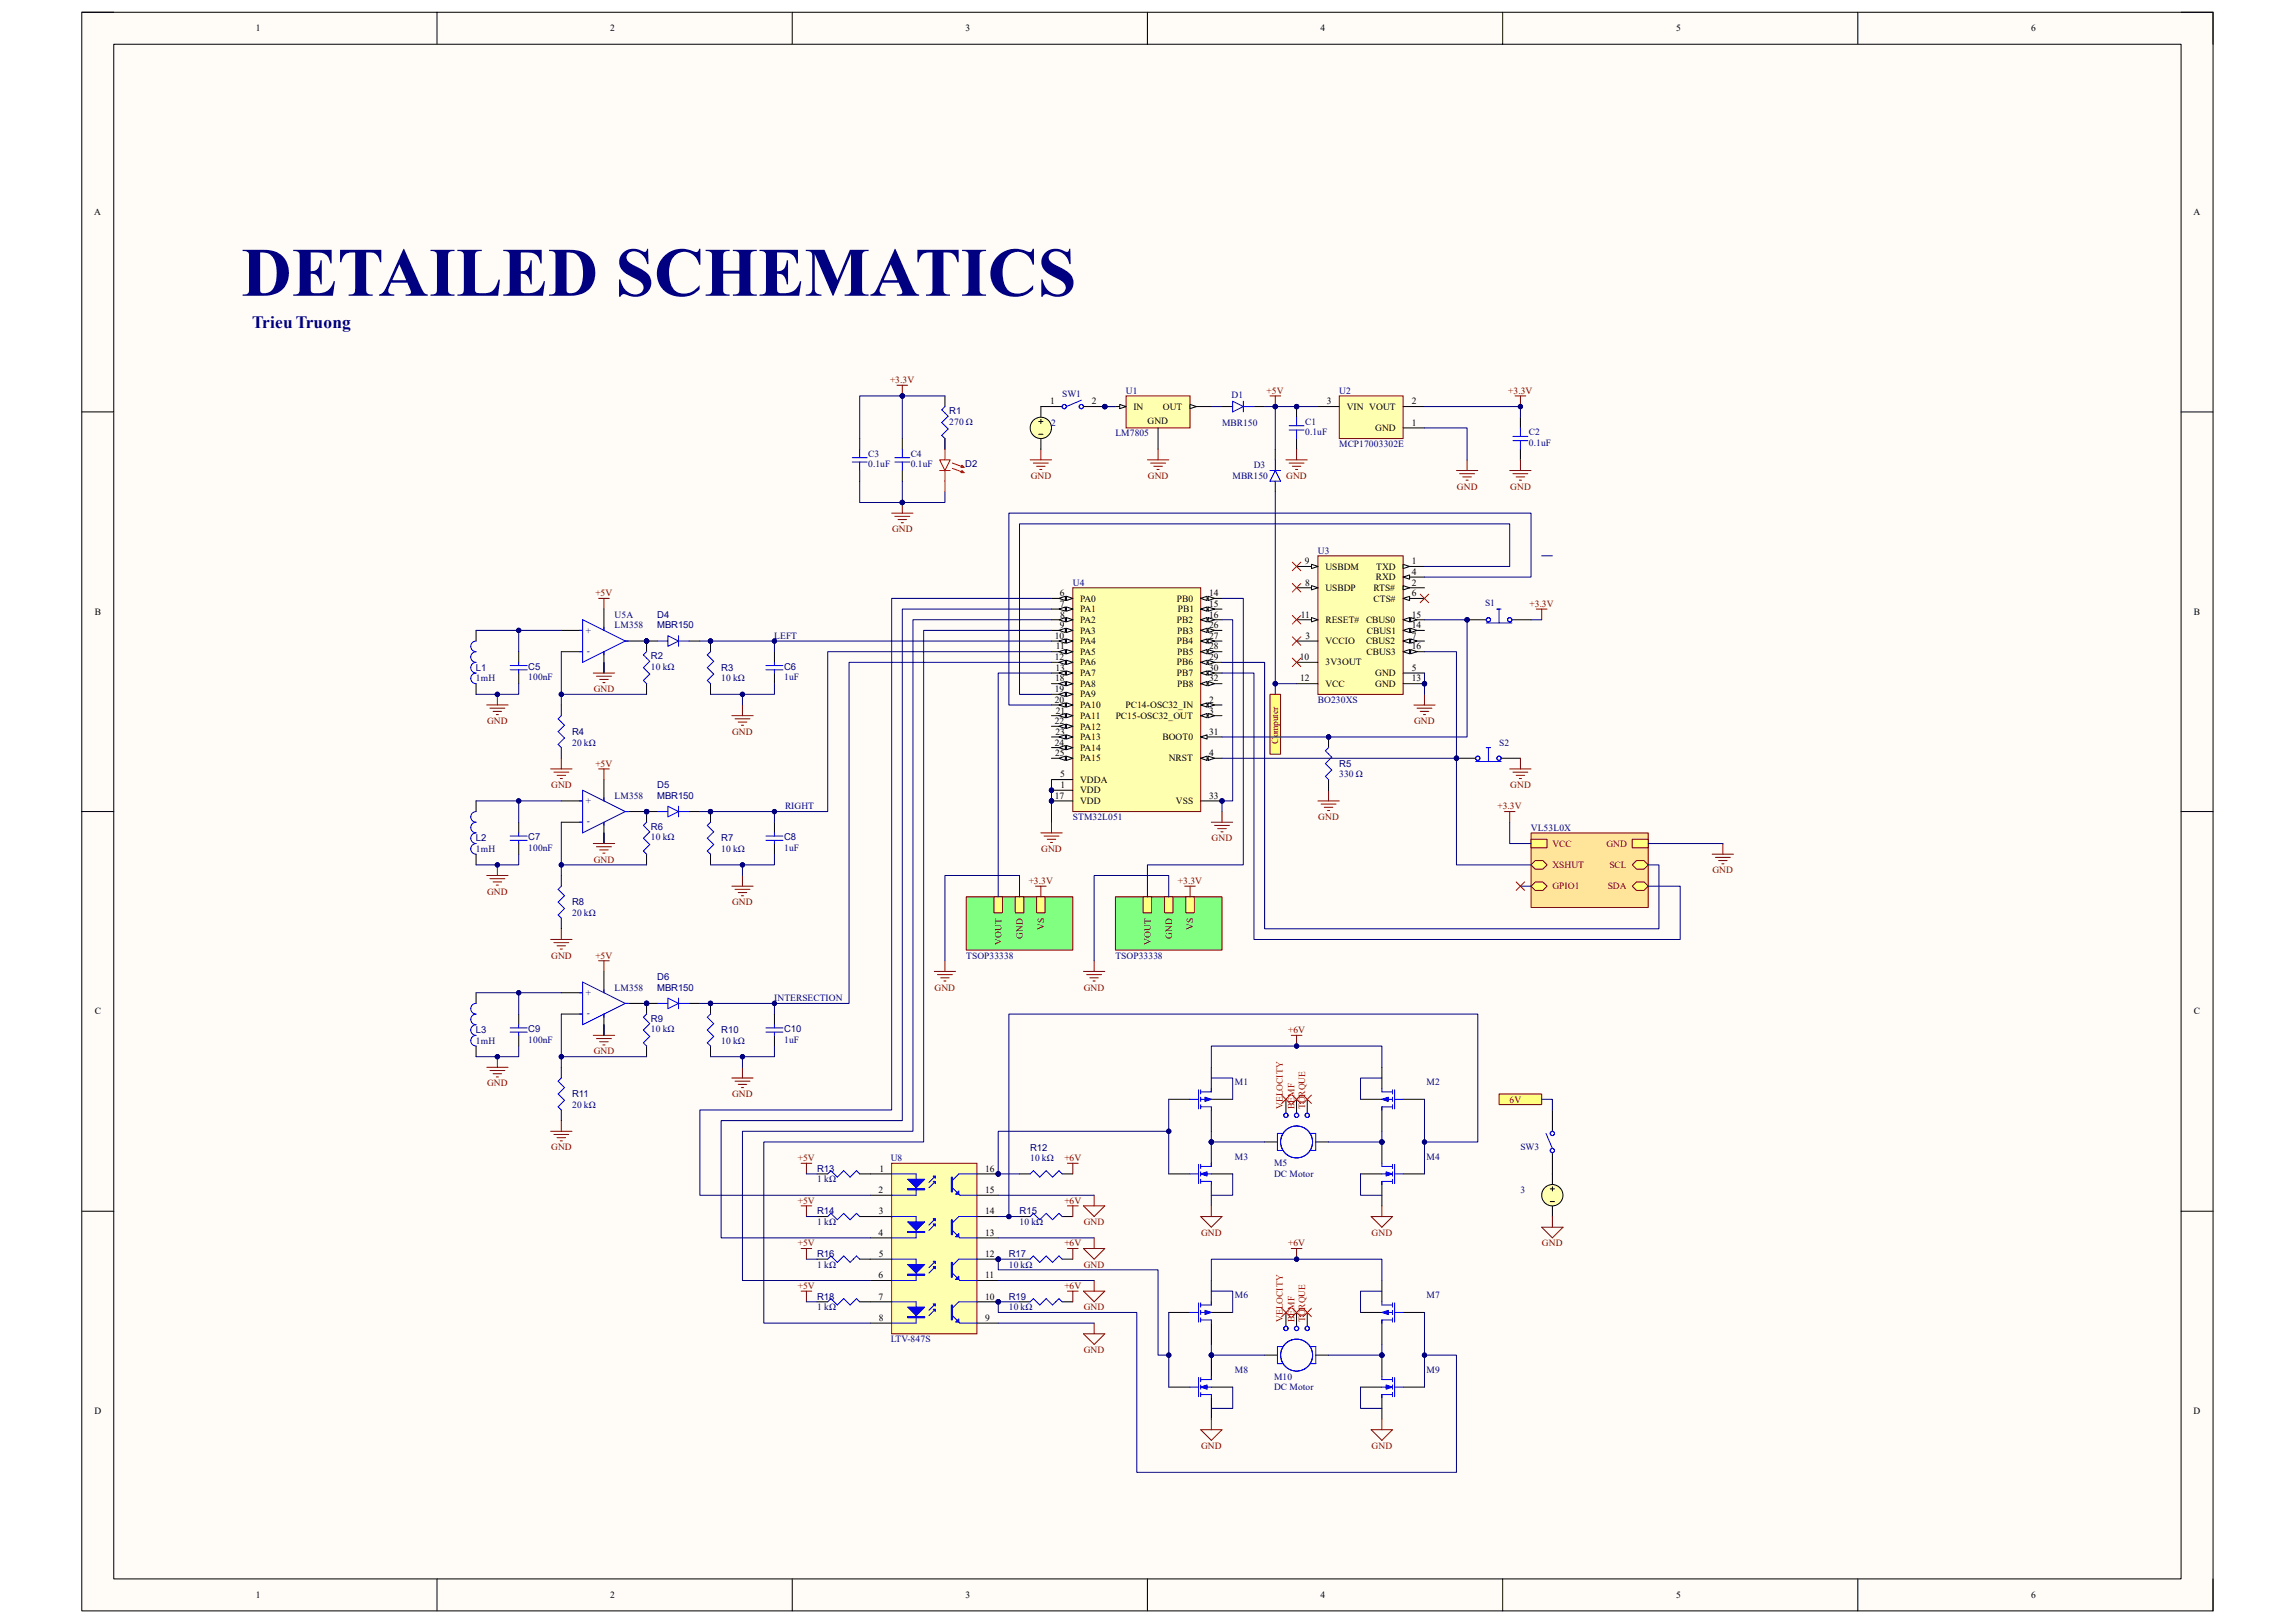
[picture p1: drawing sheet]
<svg xmlns="http://www.w3.org/2000/svg" width="297mm" height="210mm" viewBox="0 0 297 210" stroke-linecap="round" stroke-linejoin="round" font-family="sans-serif">
<defs><g id="words">
<text font-size="9" fill="#000080" x="31.3" y="38.3">DETAILED SCHEMATICS</text>
<text font-size="2.2" fill="#000080" x="32.6" y="42.5">Trieu Truong</text>
<g font-size="1.2">
<text x="33.1" y="4.1">1</text>
<text x="79" y="4.1">2</text>
<text x="125" y="4.1">3</text>
<text x="170.9" y="4.1">4</text>
<text x="216.9" y="4.1">5</text>
<text x="262.8" y="4.1">6</text>
<text x="12.2" y="27.9">A</text>
<text x="283.9" y="27.9">A</text>
<text x="135.9" y="52.3">1</text>
<text x="141.3" y="52.3">2</text>
<text x="146.7" y="53">IN</text>
<text x="150.5" y="53">OUT</text>
<text x="171.7" y="52.3">3</text>
<text x="174.3" y="53">VIN VOUT</text>
<text x="182.7" y="52.3">2</text>
<text x="148.5" y="54.8">GND</text>
<text x="178" y="55.8">GND</text>
<text x="182.7" y="55.1">1</text>
<text x="137.2" y="77.2">6</text>
<text x="139.8" y="77.9">PA0</text>
<text x="152.3" y="77.9">PB0</text>
<text x="156.5" y="77.2">14</text>
<text x="168.9" y="73">9</text>
<text x="168.9" y="75.8">8</text>
<text x="171.5" y="76.5">USBDP</text>
<text x="171.5" y="73.7">USBDM</text>
<text x="177.8" y="76.5">RTS#</text>
<text x="177.8" y="77.9">CTS#</text>
<text x="178.1" y="75.1">RXD</text>
<text x="178.1" y="73.7">TXD</text>
<text x="182.7" y="73">1</text>
<text x="182.7" y="75.8">2</text>
<text x="182.7" y="74.4">4</text>
<text x="182.7" y="77.2">6</text>
<text x="12.3" y="79.6">B</text>
<text x="136.5" y="82.7">10</text>
<text x="137.2" y="78.5">7</text>
<text x="137.2" y="81.3">9</text>
<text x="137.2" y="79.9">8</text>
<text x="139.8" y="83.4">PA4</text>
<text x="139.8" y="79.2">PA1</text>
<text x="139.8" y="80.6">PA2</text>
<text x="139.8" y="82">PA3</text>
<text x="152.3" y="80.6">PB2</text>
<text x="152.3" y="83.4">PB4</text>
<text x="152.4" y="82">PB3</text>
<text x="152.4" y="79.2">PB1</text>
<text x="156.5" y="78.5">15</text>
<text x="156.5" y="79.9">16</text>
<text x="156.5" y="81.3">26</text>
<text x="156.5" y="82.7">27</text>
<text x="168.4" y="79.9">11</text>
<text x="169" y="82.7">3</text>
<text x="171.5" y="80.6">RESET#</text>
<text x="171.5" y="83.4">VCCIO</text>
<text x="176.8" y="80.6">CBUS0</text>
<text x="176.8" y="83.4">CBUS2</text>
<text x="176.9" y="82">CBUS1</text>
<text x="182.7" y="81.3">14</text>
<text x="182.7" y="79.9">15</text>
<text x="182.7" y="82.7">7</text>
<text x="283.9" y="79.6">B</text>
<text x="136.5" y="85.4">12</text>
<text x="136.5" y="89.6">19</text>
<text x="136.6" y="88.2">18</text>
<text x="136.6" y="86.8">13</text>
<text x="136.7" y="84">11</text>
<text x="139.8" y="84.8">PA5</text>
<text x="139.8" y="86.1">PA6</text>
<text x="139.8" y="87.5">PA7</text>
<text x="139.8" y="88.9">PA8</text>
<text x="152.3" y="86.1">PB6</text>
<text x="152.3" y="87.5">PB7</text>
<text x="152.4" y="84.8">PB5</text>
<text x="152.4" y="88.9">PB8</text>
<text x="156.5" y="84">28</text>
<text x="156.5" y="85.4">29</text>
<text x="156.5" y="86.8">30</text>
<text x="156.5" y="88.2">32</text>
<text x="168.2" y="85.4">10</text>
<text x="168.3" y="88.2">12</text>
<text x="171.5" y="86.1">3V3OUT</text>
<text x="171.5" y="88.9">VCC</text>
<text x="176.9" y="84.8">CBUS3</text>
<text x="178" y="88.9">GND</text>
<text x="178" y="87.5">GND</text>
<text x="182.7" y="88.2">13</text>
<text x="182.7" y="84">16</text>
<text x="182.7" y="86.8">5</text>
<text x="136.5" y="90.9">20</text>
<text x="136.5" y="93.7">22</text>
<text x="136.6" y="95.1">23</text>
<text x="136.7" y="92.3">21</text>
<text x="139.8" y="90.3">PA9</text>
<text x="139.8" y="91.7">PA10</text>
<text x="139.8" y="93">PA11</text>
<text x="139.8" y="94.4">PA12</text>
<text x="139.8" y="95.8">PA13</text>
<text x="144.4" y="93">PC15-OSC32_OUT</text>
<text x="145.7" y="91.7">PC14-OSC32_IN</text>
<text x="150.5" y="95.8">BOOT0</text>
<text x="156.5" y="90.9">2</text>
<text x="156.5" y="92.3">3</text>
<text x="156.5" y="95.1">31</text>
<text x="136.5" y="96.5">24</text>
<text x="136.6" y="97.8">25</text>
<text x="137.2" y="100.6">5</text>
<text x="137.2" y="102">1</text>
<text x="139.8" y="97.2">PA14</text>
<text x="139.8" y="98.5">PA15</text>
<text x="139.8" y="101.3">VDDA</text>
<text x="151.3" y="98.5">NRST</text>
<text x="156.5" y="97.8">4</text>
<text x="136.5" y="103.3">17</text>
<text x="139.8" y="102.7">VDD</text>
<text x="139.8" y="104.1">VDD</text>
<text x="152.2" y="104.1">VSS</text>
<text x="156.5" y="103.3">33</text>
<text x="12.3" y="131.3">C</text>
<text x="283.9" y="131.3">C</text>
<text x="113.7" y="154.4">2</text>
<text x="113.8" y="151.6">1</text>
<text x="127.5" y="154.4">15</text>
<text x="127.5" y="151.6">16</text>
<text x="113.7" y="159.9">4</text>
<text x="113.7" y="157.1">3</text>
<text x="127.5" y="159.9">13</text>
<text x="127.5" y="157.1">14</text>
<text x="113.7" y="165.4">6</text>
<text x="113.7" y="162.6">5</text>
<text x="127.5" y="165.4">11</text>
<text x="127.5" y="162.6">12</text>
<text x="113.7" y="168.2">7</text>
<text x="113.7" y="170.9">8</text>
<text x="127.5" y="170.9">9</text>
<text x="127.5" y="168.2">10</text>
<text x="12.2" y="183">D</text>
<text x="283.9" y="183">D</text>
<text x="33.1" y="206.8">1</text>
<text x="79" y="206.8">2</text>
<text x="125" y="206.8">3</text>
<text x="170.9" y="206.8">4</text>
<text x="216.9" y="206.8">5</text>
<text x="262.8" y="206.8">6</text>
</g>
<g font-size="1.2" fill="#800000">
<text x="115.2" y="49.6">+3.3V</text>
<text x="163.9" y="51">+5V</text>
<text x="195.2" y="51">+3.3V</text>
<text x="133.4" y="62">GND</text>
<text x="148.5" y="62">GND</text>
<text x="166.5" y="62">GND</text>
<text x="188.6" y="63.4">GND</text>
<text x="195.5" y="63.4">GND</text>
<text x="115.4" y="68.9">GND</text>
<text x="77" y="77.2">+5V</text>
<text x="198" y="78.5">+3.3V</text>
<text x="76.8" y="89.6">GND</text>
<text x="63" y="93.7">GND</text>
<text x="94.7" y="95.1">GND</text>
<text x="183" y="93.7">GND</text>
<text x="71.3" y="102">GND</text>
<text x="77" y="99.2">+5V</text>
<text x="165.4" y="96.2" transform="rotate(-90 165.4 96.2)">Computer</text>
<text x="195.5" y="102">GND</text>
<text x="170.6" y="106.1">GND</text>
<text x="193.8" y="104.7">+3.3V</text>
<text x="76.8" y="111.6">GND</text>
<text x="134.7" y="110.2">GND</text>
<text x="156.8" y="108.9">GND</text>
<text x="200.9" y="109.6">VCC</text>
<text x="200.9" y="112.3">XSHUT</text>
<text x="207.9" y="109.6">GND</text>
<text x="208.3" y="112.3">SCL</text>
<text x="221.6" y="113">GND</text>
<text x="63" y="115.8">GND</text>
<text x="94.7" y="117.1">GND</text>
<text x="133.1" y="114.4">+3.3V</text>
<text x="152.4" y="114.4">+3.3V</text>
<text x="200.9" y="115.1">GPIO1</text>
<text x="208.1" y="115.1">SDA</text>
<text x="71.3" y="124">GND</text>
<text x="77" y="124">+5V</text>
<text x="129.6" y="122.2" transform="rotate(-90 129.6 122.2)">VOUT</text>
<text x="132.4" y="121.5" transform="rotate(-90 132.4 121.5)">GND</text>
<text x="135.1" y="120.3" transform="rotate(-90 135.1 120.3)">VS</text>
<text x="148.9" y="122.2" transform="rotate(-90 148.9 122.2)">VOUT</text>
<text x="151.7" y="121.5" transform="rotate(-90 151.7 121.5)">GND</text>
<text x="154.4" y="120.3" transform="rotate(-90 154.4 120.3)">VS</text>
<text x="120.9" y="128.2">GND</text>
<text x="140.3" y="128.2">GND</text>
<text x="76.8" y="136.4">GND</text>
<text x="166.7" y="133.7">+6V</text>
<text x="63" y="140.6">GND</text>
<text x="94.7" y="142">GND</text>
<text x="195.4" y="142.7">6V</text>
<text x="71.3" y="148.8">GND</text>
<text x="103.3" y="155.7">+5V</text>
<text x="103.3" y="150.2">+5V</text>
<text x="137.8" y="155.7">+6V</text>
<text x="137.8" y="150.2">+6V</text>
<text x="103.3" y="161.3">+5V</text>
<text x="137.8" y="161.3">+6V</text>
<text x="140.3" y="158.5">GND</text>
<text x="155.4" y="159.9">GND</text>
<text x="166.7" y="161.3">+6V</text>
<text x="177.5" y="159.9">GND</text>
<text x="199.6" y="161.3">GND</text>
<text x="103.3" y="166.8">+5V</text>
<text x="137.8" y="166.8">+6V</text>
<text x="140.3" y="164">GND</text>
<text x="140.3" y="169.5">GND</text>
<text x="140.3" y="175">GND</text>
<text x="155.4" y="187.5">GND</text>
<text x="177.5" y="187.5">GND</text>
</g>
<g font-size="1.2" fill="#000080">
<text x="122.9" y="53.6">R1</text>
<text x="137.5" y="51.4">SW1</text>
<text x="145.7" y="51">U1</text>
<text x="159.4" y="51.5">D1</text>
<text x="173.3" y="51">U2</text>
<text x="112.4" y="59.1">C3</text>
<text x="117.9" y="59.1">C4</text>
<text x="122.9" y="54.9">270 Ω</text>
<text x="136.1" y="55.1">2</text>
<text x="144.4" y="56.5">LM7805</text>
<text x="158.2" y="55.1">MBR150</text>
<text x="168.9" y="54.9">C1</text>
<text x="168.9" y="56.3">0.1uF</text>
<text x="173.3" y="57.8">MCP17003302E</text>
<text x="197.9" y="56.3">C2</text>
<text x="197.9" y="57.7">0.1uF</text>
<text x="112.4" y="60.5">0.1uF</text>
<text x="117.9" y="60.5">0.1uF</text>
<text x="124.9" y="60.5">D2</text>
<text x="159.5" y="62">MBR150</text>
<text x="162.3" y="60.6">D3</text>
<text x="170.6" y="71.6">U3</text>
<text x="138.9" y="75.8">U4</text>
<text x="75.8" y="82">+</text>
<text x="79.5" y="79.9">U5A</text>
<text x="79.5" y="81.3">LM358</text>
<text x="85" y="79.9">D4</text>
<text x="85" y="81.3">MBR150</text>
<text x="100.2" y="82.7">LEFT</text>
<text x="192.2" y="78.4">S1</text>
<text x="61.6" y="88.2">1mH</text>
<text x="61.6" y="86.8">L1</text>
<text x="68.4" y="88.1">100nF</text>
<text x="68.4" y="86.7">C5</text>
<text x="75.9" y="84.6">-</text>
<text x="84.2" y="86.7">10 kΩ</text>
<text x="84.2" y="85.3">R2</text>
<text x="93.3" y="88.2">10 kΩ</text>
<text x="93.3" y="86.8">R3</text>
<text x="101.5" y="88.1">1uF</text>
<text x="101.5" y="86.7">C6</text>
<text x="74" y="95.1">R4</text>
<text x="170.6" y="90.9">BO230XS</text>
<text x="74" y="96.5">20 kΩ</text>
<text x="85" y="102">D5</text>
<text x="173.3" y="100.6">330 Ω</text>
<text x="173.3" y="99.2">R5</text>
<text x="194" y="96.5">S2</text>
<text x="75.8" y="104.1">+</text>
<text x="75.9" y="106.7">-</text>
<text x="79.5" y="103.3">LM358</text>
<text x="84.2" y="107.4">R6</text>
<text x="85" y="103.4">MBR150</text>
<text x="101.6" y="104.7">RIGHT</text>
<text x="138.9" y="106.1">STM32L051</text>
<text x="198.1" y="107.5">VL53L0X</text>
<text x="61.6" y="110.2">1mH</text>
<text x="61.6" y="108.9">L2</text>
<text x="68.4" y="110.1">100nF</text>
<text x="68.4" y="108.8">C7</text>
<text x="84.2" y="108.8">10 kΩ</text>
<text x="93.3" y="110.2">10 kΩ</text>
<text x="93.3" y="108.9">R7</text>
<text x="101.5" y="110.1">1uF</text>
<text x="101.5" y="108.8">C8</text>
<text x="74" y="118.5">20 kΩ</text>
<text x="74" y="117.1">R8</text>
<text x="125.1" y="124">TSOP33338</text>
<text x="144.4" y="124">TSOP33338</text>
<text x="75.8" y="128.9">+</text>
<text x="75.9" y="131.5">-</text>
<text x="79.5" y="128.2">LM358</text>
<text x="85" y="126.8">D6</text>
<text x="85" y="128.2">MBR150</text>
<text x="100.2" y="129.5">INTERSECTION</text>
<text x="61.6" y="135.1">1mH</text>
<text x="61.6" y="133.7">L3</text>
<text x="68.4" y="134.9">100nF</text>
<text x="68.4" y="133.6">C9</text>
<text x="84.2" y="133.6">10 kΩ</text>
<text x="84.2" y="132.2">R9</text>
<text x="93.3" y="135.1">10 kΩ</text>
<text x="93.3" y="133.7">R10</text>
<text x="101.5" y="134.9">1uF</text>
<text x="101.5" y="133.6">C10</text>
<text x="74" y="143.3">20 kΩ</text>
<text x="74" y="142">R11</text>
<text x="159.8" y="140.5">M1</text>
<text x="184.6" y="140.5">M2</text>
<text x="133.3" y="148.9">R12</text>
<text x="196.8" y="148.8">SW3</text>
<text x="105.7" y="153">1 kΩ</text>
<text x="105.7" y="151.6">R13</text>
<text x="115.3" y="150.2">U8</text>
<text x="133.3" y="150.2">10 kΩ</text>
<text x="159.8" y="150.1">M3</text>
<text x="164.9" y="150.9">M5</text>
<text x="164.9" y="152.3">DC Motor</text>
<text x="184.6" y="150.1">M4</text>
<text x="196.8" y="154.4">3</text>
<text x="105.7" y="158.5">1 kΩ</text>
<text x="105.7" y="157.1">R14</text>
<text x="132" y="158.5">10 kΩ</text>
<text x="132" y="157.1">R15</text>
<text x="105.7" y="164">1 kΩ</text>
<text x="105.7" y="162.6">R16</text>
<text x="130.6" y="164">10 kΩ</text>
<text x="130.6" y="162.6">R17</text>
<text x="105.7" y="169.5">1 kΩ</text>
<text x="105.7" y="168.2">R18</text>
<text x="115.3" y="173.7">LTV-847S</text>
<text x="130.6" y="169.5">10 kΩ</text>
<text x="130.6" y="168.2">R19</text>
<text x="159.8" y="168">M6</text>
<text x="184.6" y="168">M7</text>
<text x="159.8" y="177.7">M8</text>
<text x="164.9" y="178.5">M10</text>
<text x="164.9" y="179.9">DC Motor</text>
<text x="184.6" y="177.7">M9</text>
</g>
<g font-size="1.2" fill="#f00">
<text x="166" y="143.5" transform="rotate(-90 166 143.5)">VELOCITY</text>
<text x="167.5" y="143.5" transform="rotate(-90 167.5 143.5)">BEMF</text>
<text x="168.9" y="143.5" transform="rotate(-90 168.9 143.5)">TORQUE</text>
<text x="166" y="171.1" transform="rotate(-90 166 171.1)">VELOCITY</text>
<text x="167.5" y="171.1" transform="rotate(-90 167.5 171.1)">BEMF</text>
<text x="168.9" y="171.1" transform="rotate(-90 168.9 171.1)">TORQUE</text>
</g>
</g></defs>
<path d="M10.6 1.6h275.8v206.8h-275.8z" fill-rule="evenodd" fill="#fffcf8"/>
<path d="M10.6 1.6h275.8v206.8h-275.8z" fill="none" stroke="#000" stroke-width=".13"/>
<path d="M14.7 5.7h267.6v198.6h-267.6z" fill-rule="evenodd" fill="#fffcf8"/>
<g fill="none" stroke="#000" stroke-width=".13">
<path d="M10.6 1.6h4.1M14.7 5.7h267.6v198.6h-267.6zM56.6 1.6v4.1M102.5 1.6v4.1M148.5 1.6v4.1M194.5 1.6v4.1M240.4 1.6v4.1M282.3 1.6h4.1v4.1M10.6 53.3h4.1M282.3 53.3h4.1M10.6 105h4.1M282.3 105h4.1"/>
<path d="M10.6 156.7h4.1M282.3 156.7h4.1M56.6 204.3v4.1M102.5 204.3v4.1M148.5 204.3v4.1M194.5 204.3v4.1M240.4 204.3v4.1M286.4 204.3v4.1"/>
</g>
<circle cx="136.1" cy="102.3" r=".28" fill="#000080"/>
<circle cx="136.1" cy="102.3" r=".28" fill="none" stroke="#000080" stroke-width=".13"/>
<circle cx="136.1" cy="103.6" r=".28" fill="#000080"/>
<circle cx="136.1" cy="103.6" r=".28" fill="none" stroke="#000080" stroke-width=".13"/>
<circle cx="158.1" cy="103.6" r=".28" fill="#000080"/>
<circle cx="158.1" cy="103.6" r=".28" fill="none" stroke="#000080" stroke-width=".13"/>
<path d="M138.8 76.1h16.6v28.9h-16.6z" fill-rule="evenodd" fill="#ffffb0"/>
<path d="M138.8 76.1h16.6v28.9h-16.6z" fill="none" stroke="#800000" stroke-width=".13"/>
<path d="M136.1 102.3h2.7" fill="none" stroke="#000" stroke-width=".13"/>
<circle cx="136.1" cy="102.3" r=".28" fill="#000080"/>
<circle cx="136.1" cy="102.3" r=".28" fill="none" stroke="#000080" stroke-width=".13"/>
<path d="M136.1 83h2.7" fill="none" stroke="#000" stroke-width=".13"/>
<path d="M138 82.7l.8 .3-.8 .2z" fill="#f8fcff"/>
<path d="M138 82.7l.8 .3-.8 .2z" fill="none" stroke="#000" stroke-width=".13"/>
<path d="M137 83l.9-.3v.5z" fill="#f8fcff"/>
<path d="M136.1 84.3h2.7M137 83l.9-.3v.5z" fill="none" stroke="#000" stroke-width=".13"/>
<path d="M138 84.1l.8 .2-.8 .3z" fill="#f8fcff"/>
<path d="M138 84.1l.8 .2-.8 .3z" fill="none" stroke="#000" stroke-width=".13"/>
<path d="M137 84.3l.9-.2v.5z" fill="#f8fcff"/>
<path d="M136.1 85.7h2.7M137 84.3l.9-.2v.5z" fill="none" stroke="#000" stroke-width=".13"/>
<path d="M138 85.4l.8 .3-.8 .3z" fill="#f8fcff"/>
<path d="M138 85.4l.8 .3-.8 .3z" fill="none" stroke="#000" stroke-width=".13"/>
<path d="M137 85.7l.9-.3v.6z" fill="#f8fcff"/>
<path d="M136.1 87.1h2.7M137 85.7l.9-.3v.6z" fill="none" stroke="#000" stroke-width=".13"/>
<path d="M138 86.8l.8 .3-.8 .3z" fill="#f8fcff"/>
<path d="M138 86.8l.8 .3-.8 .3z" fill="none" stroke="#000" stroke-width=".13"/>
<path d="M137 87.1l.9-.3v.6z" fill="#f8fcff"/>
<path d="M155.4 77.4h2.7M137 87.1l.9-.3v.6z" fill="none" stroke="#000" stroke-width=".13"/>
<path d="M155.4 77.4l.8-.2v.5z" fill="#f8fcff"/>
<path d="M155.4 77.4l.8-.2v.5z" fill="none" stroke="#000" stroke-width=".13"/>
<path d="M156.4 77.2l.8 .2-.8 .3z" fill="#f8fcff"/>
<path d="M155.4 78.8h2.7M156.4 77.2l.8 .2-.8 .3z" fill="none" stroke="#000" stroke-width=".13"/>
<path d="M155.4 78.8l.8-.3v.6z" fill="#f8fcff"/>
<path d="M155.4 78.8l.8-.3v.6z" fill="none" stroke="#000" stroke-width=".13"/>
<path d="M156.4 78.5l.8 .3-.8 .3z" fill="#f8fcff"/>
<path d="M156.4 78.5l.8 .3-.8 .3zM155.4 80.2h2.7" fill="none" stroke="#000" stroke-width=".13"/>
<path d="M155.4 80.2l.8-.3v.6z" fill="#f8fcff"/>
<path d="M155.4 80.2l.8-.3v.6z" fill="none" stroke="#000" stroke-width=".13"/>
<path d="M156.4 79.9l.8 .3-.8 .3z" fill="#f8fcff"/>
<path d="M156.4 79.9l.8 .3-.8 .3zM136.1 103.6h2.7" fill="none" stroke="#000" stroke-width=".13"/>
<circle cx="136.1" cy="103.6" r=".28" fill="#000080"/>
<circle cx="136.1" cy="103.6" r=".28" fill="none" stroke="#000080" stroke-width=".13"/>
<path d="M136.1 88.5h2.7" fill="none" stroke="#000" stroke-width=".13"/>
<path d="M138 88.2l.8 .3-.8 .2z" fill="#f8fcff"/>
<path d="M138 88.2l.8 .3-.8 .2z" fill="none" stroke="#000" stroke-width=".13"/>
<path d="M137 88.5l.9-.3v.5z" fill="#f8fcff"/>
<path d="M136.1 89.8h2.7M137 88.5l.9-.3v.5z" fill="none" stroke="#000" stroke-width=".13"/>
<path d="M138 89.6l.8 .2-.8 .3z" fill="#f8fcff"/>
<path d="M138 89.6l.8 .2-.8 .3z" fill="none" stroke="#000" stroke-width=".13"/>
<path d="M137 89.8l.9-.2v.5z" fill="#f8fcff"/>
<path d="M137 89.8l.9-.2v.5zM155.4 91.2h2.7" fill="none" stroke="#000" stroke-width=".13"/>
<path d="M155.4 91.2l.8-.3v.6z" fill="#f8fcff"/>
<path d="M155.4 91.2l.8-.3v.6z" fill="none" stroke="#000" stroke-width=".13"/>
<path d="M156.4 90.9l.8 .3-.8 .3z" fill="#f8fcff"/>
<path d="M136.1 91.2h2.7M156.4 90.9l.8 .3-.8 .3z" fill="none" stroke="#000" stroke-width=".13"/>
<path d="M138 90.9l.8 .3-.8 .3z" fill="#f8fcff"/>
<path d="M138 90.9l.8 .3-.8 .3z" fill="none" stroke="#000" stroke-width=".13"/>
<path d="M137 91.2l.9-.3v.6z" fill="#f8fcff"/>
<path d="M136.1 92.6h2.7M137 91.2l.9-.3v.6z" fill="none" stroke="#000" stroke-width=".13"/>
<path d="M138 92.3l.8 .3-.8 .3z" fill="#f8fcff"/>
<path d="M138 92.3l.8 .3-.8 .3z" fill="none" stroke="#000" stroke-width=".13"/>
<path d="M137 92.6l.9-.3v.6z" fill="#f8fcff"/>
<path d="M136.1 94h2.7M137 92.6l.9-.3v.6z" fill="none" stroke="#000" stroke-width=".13"/>
<path d="M138 93.7l.8 .3-.8 .3z" fill="#f8fcff"/>
<path d="M138 93.7l.8 .3-.8 .3z" fill="none" stroke="#000" stroke-width=".13"/>
<path d="M137 94l.9-.3v.6z" fill="#f8fcff"/>
<path d="M136.1 95.4h2.7M137 94l.9-.3v.6z" fill="none" stroke="#000" stroke-width=".13"/>
<path d="M138 95.1l.8 .3-.8 .2z" fill="#f8fcff"/>
<path d="M138 95.1l.8 .3-.8 .2z" fill="none" stroke="#000" stroke-width=".13"/>
<path d="M137 95.4l.9-.3v.5z" fill="#f8fcff"/>
<path d="M136.1 96.7h2.7M137 95.4l.9-.3v.5z" fill="none" stroke="#000" stroke-width=".13"/>
<path d="M138 96.5l.8 .2-.8 .3z" fill="#f8fcff"/>
<path d="M138 96.5l.8 .2-.8 .3z" fill="none" stroke="#000" stroke-width=".13"/>
<path d="M137 96.7l.9-.2v.5z" fill="#f8fcff"/>
<path d="M136.1 98.1h2.7M137 96.7l.9-.2v.5z" fill="none" stroke="#000" stroke-width=".13"/>
<path d="M138 97.8l.8 .3-.8 .3z" fill="#f8fcff"/>
<path d="M138 97.8l.8 .3-.8 .3z" fill="none" stroke="#000" stroke-width=".13"/>
<path d="M137 98.1l.9-.3v.6z" fill="#f8fcff"/>
<path d="M137 98.1l.9-.3v.6zM155.4 81.6h2.7" fill="none" stroke="#000" stroke-width=".13"/>
<path d="M155.4 81.6l.8-.3v.5z" fill="#f8fcff"/>
<path d="M155.4 81.6l.8-.3v.5z" fill="none" stroke="#000" stroke-width=".13"/>
<path d="M156.4 81.3l.8 .3-.8 .2z" fill="#f8fcff"/>
<path d="M155.4 83h2.7M156.4 81.3l.8 .3-.8 .2z" fill="none" stroke="#000" stroke-width=".13"/>
<path d="M155.4 83l.8-.3v.5z" fill="#f8fcff"/>
<path d="M155.4 83l.8-.3v.5z" fill="none" stroke="#000" stroke-width=".13"/>
<path d="M156.4 82.7l.8 .3-.8 .2z" fill="#f8fcff"/>
<path d="M155.4 84.3h2.7M156.4 82.7l.8 .3-.8 .2z" fill="none" stroke="#000" stroke-width=".13"/>
<path d="M155.4 84.3l.8-.2v.5z" fill="#f8fcff"/>
<path d="M155.4 84.3l.8-.2v.5z" fill="none" stroke="#000" stroke-width=".13"/>
<path d="M156.4 84.1l.8 .2-.8 .3z" fill="#f8fcff"/>
<path d="M155.4 85.7h2.7M156.4 84.1l.8 .2-.8 .3z" fill="none" stroke="#000" stroke-width=".13"/>
<path d="M155.4 85.7l.8-.3v.6z" fill="#f8fcff"/>
<path d="M155.4 85.7l.8-.3v.6z" fill="none" stroke="#000" stroke-width=".13"/>
<path d="M156.4 85.4l.8 .3-.8 .3z" fill="#f8fcff"/>
<path d="M155.4 92.6h2.7M156.4 85.4l.8 .3-.8 .3z" fill="none" stroke="#000" stroke-width=".13"/>
<path d="M155.4 92.6l.8-.3v.6z" fill="#f8fcff"/>
<path d="M155.4 92.6l.8-.3v.6z" fill="none" stroke="#000" stroke-width=".13"/>
<path d="M156.4 92.3l.8 .3-.8 .3z" fill="#f8fcff"/>
<path d="M155.4 87.1h2.7M156.4 92.3l.8 .3-.8 .3z" fill="none" stroke="#000" stroke-width=".13"/>
<path d="M155.4 87.1l.8-.3v.6z" fill="#f8fcff"/>
<path d="M155.4 87.1l.8-.3v.6z" fill="none" stroke="#000" stroke-width=".13"/>
<path d="M156.4 86.8l.8 .3-.8 .3z" fill="#f8fcff"/>
<path d="M155.4 95.4h2.7M156.4 86.8l.8 .3-.8 .3z" fill="none" stroke="#000" stroke-width=".13"/>
<path d="M155.4 95.4l.8-.3v.5z" fill="#f8fcff"/>
<path d="M155.4 95.4l.8-.3v.5zM155.4 88.5h2.7" fill="none" stroke="#000" stroke-width=".13"/>
<path d="M155.4 88.5l.8-.3v.5z" fill="#f8fcff"/>
<path d="M155.4 88.5l.8-.3v.5z" fill="none" stroke="#000" stroke-width=".13"/>
<path d="M156.4 88.2l.8 .3-.8 .2z" fill="#f8fcff"/>
<path d="M156.4 88.2l.8 .3-.8 .2zM155.4 103.6h2.7" fill="none" stroke="#000" stroke-width=".13"/>
<circle cx="158.1" cy="103.6" r=".28" fill="#000080"/>
<circle cx="158.1" cy="103.6" r=".28" fill="none" stroke="#000080" stroke-width=".13"/>
<path d="M155.4 98.1h2.7" fill="none" stroke="#000" stroke-width=".13"/>
<path d="M155.4 98.1l.8-.3v.6z" fill="#f8fcff"/>
<path d="M155.4 98.1l.8-.3v.6z" fill="none" stroke="#000" stroke-width=".13"/>
<path d="M156.4 97.8l.8 .3-.8 .3z" fill="#f8fcff"/>
<path d="M136.1 77.4h2.7M156.4 97.8l.8 .3-.8 .3zM136.1 100.9h2.7" fill="none" stroke="#000" stroke-width=".13"/>
<path d="M138 77.2l.8 .2-.8 .3z" fill="#f8fcff"/>
<path d="M138 77.2l.8 .2-.8 .3z" fill="none" stroke="#000" stroke-width=".13"/>
<path d="M137 77.4l.9-.2v.5z" fill="#f8fcff"/>
<path d="M136.1 78.8h2.7M137 77.4l.9-.2v.5z" fill="none" stroke="#000" stroke-width=".13"/>
<path d="M138 78.5l.8 .3-.8 .3z" fill="#f8fcff"/>
<path d="M138 78.5l.8 .3-.8 .3z" fill="none" stroke="#000" stroke-width=".13"/>
<path d="M137 78.8l.9-.3v.6z" fill="#f8fcff"/>
<path d="M137 78.8l.9-.3v.6zM136.1 80.2h2.7" fill="none" stroke="#000" stroke-width=".13"/>
<path d="M138 79.9l.8 .3-.8 .3z" fill="#f8fcff"/>
<path d="M138 79.9l.8 .3-.8 .3z" fill="none" stroke="#000" stroke-width=".13"/>
<path d="M137 80.2l.9-.3v.6z" fill="#f8fcff"/>
<path d="M136.1 81.6h2.7M137 80.2l.9-.3v.6z" fill="none" stroke="#000" stroke-width=".13"/>
<path d="M138 81.3l.8 .3-.8 .2z" fill="#f8fcff"/>
<path d="M138 81.3l.8 .3-.8 .2z" fill="none" stroke="#000" stroke-width=".13"/>
<path d="M137 81.6l.9-.3v.5z" fill="#f8fcff"/>
<path d="M137 81.6l.9-.3v.5z" fill="none" stroke="#000" stroke-width=".13"/>
<path d="M173.3 51.2h8.3v5.5h-8.3z" fill-rule="evenodd" fill="#ffffb0"/>
<path d="M173.3 51.2h8.3v5.5h-8.3z" fill="none" stroke="#800000" stroke-width=".13"/>
<path d="M170.6 52.6h2.7M181.6 55.4h2.8M181.6 52.6h2.8" fill="none" stroke="#000" stroke-width=".13"/>
<circle cx="184.4" cy="88.5" r=".28" fill="#000080"/>
<circle cx="184.4" cy="88.5" r=".28" fill="none" stroke="#000080" stroke-width=".13"/>
<path d="M170.6 71.9h11v18h-11z" fill-rule="evenodd" fill="#ffffb0"/>
<path d="M170.6 71.9h11v18h-11z" fill="none" stroke="#800000" stroke-width=".13"/>
<path d="M181.6 73.3h2.8" fill="none" stroke="#000" stroke-width=".13"/>
<path d="M181.6 73l.8 .3-.8 .3z" fill="#f8fcff"/>
<path d="M181.6 73l.8 .3-.8 .3zM167.8 85.7h2.8M167.8 80.2h2.8" fill="none" stroke="#000" stroke-width=".13"/>
<path d="M169.7 79.9l.9 .3-.9 .3z" fill="#f8fcff"/>
<path d="M169.7 79.9l.9 .3-.9 .3zM167.8 88.5h2.8M181.6 88.5h2.8" fill="none" stroke="#000" stroke-width=".13"/>
<circle cx="184.4" cy="88.5" r=".28" fill="#000080"/>
<circle cx="184.4" cy="88.5" r=".28" fill="none" stroke="#000080" stroke-width=".13"/>
<path d="M181.6 81.6h2.8" fill="none" stroke="#000" stroke-width=".13"/>
<path d="M181.6 81.6l.8-.3v.6z" fill="#f8fcff"/>
<path d="M181.6 81.6l.8-.3v.6z" fill="none" stroke="#000" stroke-width=".13"/>
<path d="M182.6 81.3l.8 .3-.8 .3z" fill="#f8fcff"/>
<path d="M181.6 80.2h2.8M182.6 81.3l.8 .3-.8 .3z" fill="none" stroke="#000" stroke-width=".13"/>
<path d="M181.6 80.2l.8-.3v.6z" fill="#f8fcff"/>
<path d="M181.6 80.2l.8-.3v.6z" fill="none" stroke="#000" stroke-width=".13"/>
<path d="M182.6 79.9l.8 .3-.8 .3z" fill="#f8fcff"/>
<path d="M182.6 79.9l.8 .3-.8 .3zM181.6 84.3h2.8" fill="none" stroke="#000" stroke-width=".13"/>
<path d="M181.6 84.3l.8-.2v.5z" fill="#f8fcff"/>
<path d="M181.6 84.3l.8-.2v.5z" fill="none" stroke="#000" stroke-width=".13"/>
<path d="M182.6 84.1l.8 .2-.8 .3z" fill="#f8fcff"/>
<path d="M181.6 76.1h2.8M182.6 84.1l.8 .2-.8 .3z" fill="none" stroke="#000" stroke-width=".13"/>
<path d="M181.6 75.8l.8 .3-.8 .2z" fill="#f8fcff"/>
<path d="M181.6 75.8l.8 .3-.8 .2zM181.6 74.7h2.8M167.8 83h2.8" fill="none" stroke="#000" stroke-width=".13"/>
<path d="M181.6 74.7l.8-.3v.6z" fill="#f8fcff"/>
<path d="M181.6 74.7l.8-.3v.6zM181.6 77.4h2.8M181.6 87.1h2.8" fill="none" stroke="#000" stroke-width=".13"/>
<path d="M181.6 77.4l.8-.2v.5z" fill="#f8fcff"/>
<path d="M181.6 77.4l.8-.2v.5zM181.6 83h2.8" fill="none" stroke="#000" stroke-width=".13"/>
<path d="M181.6 83l.8-.3v.5z" fill="#f8fcff"/>
<path d="M181.6 83l.8-.3v.5z" fill="none" stroke="#000" stroke-width=".13"/>
<path d="M182.6 82.7l.8 .3-.8 .2z" fill="#f8fcff"/>
<path d="M167.8 76.1h2.8M182.6 82.7l.8 .3-.8 .2z" fill="none" stroke="#000" stroke-width=".13"/>
<path d="M169.7 75.8l.9 .3-.9 .2z" fill="#f8fcff"/>
<path d="M167.8 73.3h2.8M169.7 75.8l.9 .3-.9 .2z" fill="none" stroke="#000" stroke-width=".13"/>
<path d="M169.7 73l.9 .3-.9 .3z" fill="#f8fcff"/>
<path d="M169.7 73l.9 .3-.9 .3z" fill="none" stroke="#000" stroke-width=".13"/>
<path d="M198.8 78.8h1.4M199.5 78.8v1.4M170.6 103.6h2.7M171 104.1h1.9M171.4 104.5h1.1M171.8 104.9h.3M171.9 102.3v1.3" fill="none" stroke="#800000" stroke-width=".13"/>
<circle cx="188.5" cy="98.1" r=".28" fill="#000080"/>
<circle cx="188.5" cy="98.1" r=".28" fill="none" stroke="#000080" stroke-width=".13"/>
<path d="M188.5 98.1h2.5" fill="none" stroke="#000" stroke-width=".13"/>
<circle cx="188.5" cy="98.1" r=".28" fill="#000080"/>
<circle cx="188.5" cy="98.1" r=".28" fill="none" stroke="#000080" stroke-width=".13"/>
<path d="M194.3 98.1h2.5" fill="none" stroke="#000" stroke-width=".13"/>
<g fill="none" stroke="#00f" stroke-width=".13">
<path d="M191 98.5h3.3M192.4 96.7h.5M192.6 96.7v1.8"/>
<circle cx="191.2" cy="98.1" r=".28"/>
<circle cx="194" cy="98.1" r=".28"/>
</g>
<g fill="none" stroke="#800000" stroke-width=".13">
<path d="M115.4 66.4h2.8M115.8 66.8h1.9M116.2 67.2h1.1M116.6 67.6h.3M116.8 65v1.4M183 91.2h2.7M183.4 91.6h1.9M183.8 92.1h1.1M184.2 92.5h.3M184.4 89.9v1.3M134.7 107.8h2.8M135.1 108.2h1.9"/>
<path d="M135.5 108.6h1.1M135.9 109h.3M136.1 106.4v1.4M156.8 106.4h2.7M157.2 106.8h1.9M157.6 107.2h1.1M158 107.6h.3M158.1 105v1.4"/>
</g>
<circle cx="116.8" cy="65" r=".28" fill="#000080"/>
<circle cx="116.8" cy="65" r=".28" fill="none" stroke="#000080" stroke-width=".13"/>
<path d="M122.3 51.2v1.4M122.3 56.7v1.4" fill="none" stroke="#000" stroke-width=".13"/>
<path d="M122.3 52.6l-.4 .4 .8 .9-.8 .8 .8 .8-.8 .8 .4 .4" fill="none" stroke="#00f" stroke-width=".13"/>
<path d="M121.6 59.5h1.4l-.7 1.4zM122.3 56.7v2.8M123.3 59.9l1.5 .6M121.6 60.9h1.4M122.3 60.9v2.7M123.3 60.6l1.5 .6" fill="none" stroke="#f00" stroke-width=".13"/>
<path d="M124.5 60.2l.3 .3h-.4z" fill="#00f"/>
<path d="M124.5 60.2l.3 .3h-.4z" fill="none" stroke="#f00" stroke-width=".13"/>
<path d="M124.5 60.9l.3 .3h-.4z" fill="#00f"/>
<path d="M124.5 60.9l.3 .3h-.4z" fill="none" stroke="#f00" stroke-width=".13"/>
<path d="M116.1 49.9h1.4M116.8 49.9v1.3" fill="none" stroke="#800000" stroke-width=".13"/>
<circle cx="116.8" cy="51.2" r=".28" fill="#000080"/>
<circle cx="116.8" cy="51.2" r=".28" fill="none" stroke="#000080" stroke-width=".13"/>
<path d="M111.3 56.7v1.4M116.8 56.7v1.4M111.3 60.9v1.4M116.8 60.9v1.4" fill="none" stroke="#000" stroke-width=".13"/>
<path d="M110.3 59.8h1.9M110.3 59.2h1.9M111.3 58.1v1.1M111.3 59.8v1.1M115.8 59.8h1.9M115.8 59.2h1.9M116.8 58.1v1.1M116.8 59.8v1.1" fill="none" stroke="#00f" stroke-width=".13"/>
<circle cx="171.9" cy="95.4" r=".28" fill="#000080"/>
<circle cx="171.9" cy="95.4" r=".28" fill="none" stroke="#000080" stroke-width=".13"/>
<path d="M171.9 95.4v1.3" fill="none" stroke="#000" stroke-width=".13"/>
<circle cx="171.9" cy="95.4" r=".28" fill="#000080"/>
<circle cx="171.9" cy="95.4" r=".28" fill="none" stroke="#000080" stroke-width=".13"/>
<path d="M171.9 100.9v1.4" fill="none" stroke="#000" stroke-width=".13"/>
<path d="M171.9 96.7l-.4 .5 .8 .8-.8 .8 .8 .8-.8 .9 .4 .4" fill="none" stroke="#00f" stroke-width=".13"/>
<path d="M195.4 99.5h2.7M195.8 99.9h1.9M196.8 98.1v1.4M196.2 100.3h1.1M196.6 100.7h.3" fill="none" stroke="#800000" stroke-width=".13"/>
<circle cx="189.9" cy="80.2" r=".28" fill="#000080"/>
<circle cx="189.9" cy="80.2" r=".28" fill="none" stroke="#000080" stroke-width=".13"/>
<path d="M189.9 80.2h2.5" fill="none" stroke="#000" stroke-width=".13"/>
<circle cx="189.9" cy="80.2" r=".28" fill="#000080"/>
<circle cx="189.9" cy="80.2" r=".28" fill="none" stroke="#000080" stroke-width=".13"/>
<path d="M195.7 80.2h2.4" fill="none" stroke="#000" stroke-width=".13"/>
<g fill="none" stroke="#00f" stroke-width=".13">
<path d="M193.7 78.8h.6M194 78.8v1.8M192.4 80.6h3.3"/>
<circle cx="192.6" cy="80.2" r=".28"/>
<circle cx="195.4" cy="80.2" r=".28"/>
</g>
<path d="M196.1 51.2h1.4M196.8 51.2v1.4" fill="none" stroke="#800000" stroke-width=".13"/>
<circle cx="196.8" cy="52.6" r=".28" fill="#000080"/>
<circle cx="196.8" cy="52.6" r=".28" fill="none" stroke="#000080" stroke-width=".13"/>
<path d="M189.9 59.5v1.4M196.8 59.5v1.4M188.5 60.9h2.8M188.9 61.3h1.9M189.3 61.7h1.1M189.7 62.1h.3M195.4 60.9h2.7M195.8 61.3h1.9M196.2 61.7h1.1M196.6 62.1h.3" fill="none" stroke="#800000" stroke-width=".13"/>
<path d="M196.8 54v1.4M196.8 58.1v1.4" fill="none" stroke="#000" stroke-width=".13"/>
<path d="M195.8 57h1.9M195.8 56.5h1.9M196.8 55.4v1.1M196.8 57v1.1" fill="none" stroke="#00f" stroke-width=".13"/>
<circle cx="167.8" cy="52.6" r=".28" fill="#000080"/>
<circle cx="167.8" cy="52.6" r=".28" fill="none" stroke="#000080" stroke-width=".13"/>
<path d="M167.8 52.6v1.4M167.8 56.7v1.4" fill="none" stroke="#000" stroke-width=".13"/>
<circle cx="167.8" cy="52.6" r=".28" fill="#000080"/>
<circle cx="167.8" cy="52.6" r=".28" fill="none" stroke="#000080" stroke-width=".13"/>
<path d="M166.8 55.6h2M166.8 55.1h2M167.8 54v1.1M167.8 55.6v1.1" fill="none" stroke="#00f" stroke-width=".13"/>
<path d="M166.4 59.5h2.8M166.8 59.9h2M167.8 58.1v1.4M167.2 60.3h1.1M167.7 60.7h.2" fill="none" stroke="#800000" stroke-width=".13"/>
<path d="M167.2 72.7l1.1 1.2M167.2 75.5l1.1 1.1M167.2 79.6l1.1 1.1M168.3 72.7l-1.1 1.2M168.3 75.5l-1.1 1.1M168.3 79.6l-1.1 1.1M183.8 76.9l1.1 1.1M184.9 76.9l-1.1 1.1M167.2 82.4l1.1 1.1M167.2 85.2l1.1 1.1M168.3 82.4l-1.1 1.1M168.3 85.2l-1.1 1.1" fill="none" stroke="#f00" stroke-width=".13"/>
<circle cx="143" cy="52.6" r=".28" fill="#000080"/>
<circle cx="143" cy="52.6" r=".28" fill="none" stroke="#000080" stroke-width=".13"/>
<path d="M145.7 51.2h8.3v4.2h-8.3z" fill-rule="evenodd" fill="#ffffb0"/>
<path d="M145.7 51.2h8.3v4.2h-8.3z" fill="none" stroke="#800000" stroke-width=".13"/>
<path d="M143 52.6h2.7" fill="none" stroke="#000" stroke-width=".13"/>
<path d="M144.9 52.3l.8 .3-.8 .3z" fill="#f8fcff"/>
<path d="M144.9 52.3l.8 .3-.8 .3z" fill="none" stroke="#000" stroke-width=".13"/>
<circle cx="143" cy="52.6" r=".28" fill="#000080"/>
<circle cx="143" cy="52.6" r=".28" fill="none" stroke="#000080" stroke-width=".13"/>
<path d="M149.9 55.4v2.7M154 52.6h2.8" fill="none" stroke="#000" stroke-width=".13"/>
<path d="M154 52.3l.8 .3-.8 .3z" fill="#f8fcff"/>
<path d="M154 52.3l.8 .3-.8 .3zM165 58.1v1.4M165 62.3v1.3" fill="none" stroke="#000" stroke-width=".13"/>
<path d="M133.3 59.5h2.8M133.7 59.9h2M134.7 58.1v1.4M134.1 60.3h1.2M134.6 60.7h.2" fill="none" stroke="#800000" stroke-width=".13"/>
<path d="M165 59.5v1.4M164.4 60.9h1.3M165 60.9l.7 1.4h-1.3z" fill="none" stroke="#00f" stroke-width=".13"/>
<path d="M164.4 89.8h1.3v7.8h-1.3z" fill-rule="evenodd" fill="#ffff80"/>
<path d="M164.4 89.8h1.3v7.8h-1.3z" fill="none" stroke="#800000" stroke-width=".13"/>
<circle cx="129.2" cy="151.9" r=".28" fill="#000080"/>
<circle cx="129.2" cy="151.9" r=".28" fill="none" stroke="#000080" stroke-width=".13"/>
<circle cx="129.2" cy="162.9" r=".28" fill="#000080"/>
<circle cx="129.2" cy="162.9" r=".28" fill="none" stroke="#000080" stroke-width=".13"/>
<circle cx="129.2" cy="168.5" r=".28" fill="#000080"/>
<circle cx="129.2" cy="168.5" r=".28" fill="none" stroke="#000080" stroke-width=".13"/>
<path d="M115.4 150.5h11v22.1h-11z" fill-rule="evenodd" fill="#ffffb0"/>
<path d="M115.4 150.5h11v22.1h-11z" fill="none" stroke="#800000" stroke-width=".13"/>
<path d="M112.6 151.9h2.8M112.6 154.7h2.8" fill="none" stroke="#000" stroke-width=".13"/>
<path d="M115.4 151.9h3.2v2.8h-3.2" fill="none" stroke="#00f" stroke-width=".13"/>
<path d="M117.5 152.6h2.2l-1.1 1.1z" fill="#00f"/>
<path d="M117.5 152.6h2.2l-1.1 1.1zM117.5 153.8h2.2v.2h-2.2z" fill="none" stroke="#00f" stroke-width=".13"/>
<path d="M117.5 153.9h2.2" fill="none" stroke="#00f" stroke-width=".14"/>
<path d="M126.4 154.7h2.8M126.4 151.9h2.8" fill="none" stroke="#000" stroke-width=".13"/>
<circle cx="129.2" cy="151.9" r=".28" fill="#000080"/>
<circle cx="129.2" cy="151.9" r=".28" fill="none" stroke="#000080" stroke-width=".13"/>
<path d="M121 152.9l-.8 .8M121 152.2l-.8 .8" fill="none" stroke="#00f" stroke-width=".13"/>
<path d="M120.8 152.2h.2v.3z" fill="#00f"/>
<path d="M120.8 152.2h.2v.3z" fill="none" stroke="#00f" stroke-width=".13"/>
<path d="M120.8 152.9h.2v.2z" fill="#00f"/>
<path d="M120.8 152.9h.2v.2zM123.3 153.7l.9 1h2.2M126.4 151.9h-2.3l-.8 .8" fill="none" stroke="#00f" stroke-width=".13"/>
<path d="M123.1 152.3h.2v1.9h-.2z" fill-rule="evenodd" fill="#00f"/>
<path d="M123.1 152.3h.2v1.9h-.2z" fill="none" stroke="#00f" stroke-width=".13"/>
<path d="M124.1 154.1v.4h-.4z" fill="#00f"/>
<path d="M123.3 159.2l.9 1h2.2M124.1 154.1v.4h-.4zM126.4 157.4h-2.3l-.8 .8" fill="none" stroke="#00f" stroke-width=".13"/>
<path d="M112.6 157.4h2.8M126.4 157.4h2.8M112.6 160.2h2.8M126.4 160.2h2.8" fill="none" stroke="#000" stroke-width=".13"/>
<path d="M123.1 157.8h.2v2h-.2z" fill-rule="evenodd" fill="#00f"/>
<path d="M123.1 157.8h.2v2h-.2z" fill="none" stroke="#00f" stroke-width=".13"/>
<path d="M124.1 159.6v.4h-.4z" fill="#00f"/>
<path d="M124.1 159.6v.4h-.4z" fill="none" stroke="#00f" stroke-width=".13"/>
<path d="M112.6 162.9h2.8M112.6 165.7h2.8M126.4 162.9h2.8M126.4 165.7h2.8" fill="none" stroke="#000" stroke-width=".13"/>
<circle cx="129.2" cy="162.9" r=".28" fill="#000080"/>
<circle cx="129.2" cy="162.9" r=".28" fill="none" stroke="#000080" stroke-width=".13"/>
<path d="M123.3 164.7l.9 1h2.2M126.4 162.9h-2.3l-.8 .9" fill="none" stroke="#00f" stroke-width=".13"/>
<path d="M123.1 163.3h.2v2h-.2z" fill-rule="evenodd" fill="#00f"/>
<path d="M123.1 163.3h.2v2h-.2z" fill="none" stroke="#00f" stroke-width=".13"/>
<path d="M124.1 165.1v.5h-.4z" fill="#00f"/>
<path d="M124.1 165.1v.5h-.4z" fill="none" stroke="#00f" stroke-width=".13"/>
<path d="M112.6 168.5h2.8M112.6 171.2h2.8M126.4 168.5h2.8M126.4 171.2h2.8" fill="none" stroke="#000" stroke-width=".13"/>
<circle cx="129.2" cy="168.5" r=".28" fill="#000080"/>
<circle cx="129.2" cy="168.5" r=".28" fill="none" stroke="#000080" stroke-width=".13"/>
<path d="M123.3 170.2l.9 1h2.2M126.4 168.5h-2.3l-.8 .8" fill="none" stroke="#00f" stroke-width=".13"/>
<path d="M123.1 168.9h.2v1.9h-.2z" fill-rule="evenodd" fill="#00f"/>
<path d="M123.1 168.9h.2v1.9h-.2z" fill="none" stroke="#00f" stroke-width=".13"/>
<path d="M124.1 170.7v.4h-.4z" fill="#00f"/>
<path d="M115.4 157.4h3.2v2.8h-3.2M124.1 170.7v.4h-.4z" fill="none" stroke="#00f" stroke-width=".13"/>
<path d="M117.5 158.1h2.2l-1.1 1.1z" fill="#00f"/>
<path d="M117.5 158.1h2.2l-1.1 1.1zM117.5 159.4h2.2v.1h-2.2zM121 158.4l-.8 .8M121 157.7l-.8 .8" fill="none" stroke="#00f" stroke-width=".13"/>
<path d="M117.5 159.4h2.2" fill="none" stroke="#00f" stroke-width=".14"/>
<path d="M120.8 157.7h.2v.3z" fill="#00f"/>
<path d="M120.8 157.7h.2v.3z" fill="none" stroke="#00f" stroke-width=".13"/>
<path d="M120.8 158.4h.2v.3z" fill="#00f"/>
<path d="M120.8 158.4h.2v.3zM115.4 162.9h3.2v2.8h-3.2" fill="none" stroke="#00f" stroke-width=".13"/>
<path d="M117.5 163.6h2.2l-1.1 1.1z" fill="#00f"/>
<path d="M117.5 163.6h2.2l-1.1 1.1zM117.5 164.9h2.2v.1h-2.2zM121 163.9l-.8 .8M121 163.2l-.8 .8" fill="none" stroke="#00f" stroke-width=".13"/>
<path d="M117.5 164.9h2.2" fill="none" stroke="#00f" stroke-width=".14"/>
<path d="M120.8 163.2h.2v.3z" fill="#00f"/>
<path d="M120.8 163.2h.2v.3z" fill="none" stroke="#00f" stroke-width=".13"/>
<path d="M120.8 163.9h.2v.3z" fill="#00f"/>
<path d="M115.4 168.5h3.2v2.7h-3.2M120.8 163.9h.2v.3z" fill="none" stroke="#00f" stroke-width=".13"/>
<path d="M117.5 169.1h2.2l-1.1 1.1z" fill="#00f"/>
<path d="M117.5 169.1h2.2l-1.1 1.1zM117.5 170.4h2.2v.1h-2.2zM121 169.4l-.8 .8M121 168.7l-.8 .9" fill="none" stroke="#00f" stroke-width=".13"/>
<path d="M117.5 170.5h2.2" fill="none" stroke="#00f" stroke-width=".14"/>
<path d="M120.8 168.7h.2v.3z" fill="#00f"/>
<path d="M120.8 168.7h.2v.3z" fill="none" stroke="#00f" stroke-width=".13"/>
<path d="M120.8 169.4h.2v.3z" fill="#00f"/>
<path d="M120.8 169.4h.2v.3z" fill="none" stroke="#00f" stroke-width=".13"/>
<circle cx="83.7" cy="83" r=".28" fill="#000080"/>
<circle cx="83.7" cy="83" r=".28" fill="none" stroke="#000080" stroke-width=".13"/>
<path d="M83.7 82.9v1.4" fill="none" stroke="#000" stroke-width=".13"/>
<circle cx="83.7" cy="83" r=".28" fill="#000080"/>
<circle cx="83.7" cy="83" r=".28" fill="none" stroke="#000080" stroke-width=".13"/>
<path d="M83.7 88.5v1.3" fill="none" stroke="#000" stroke-width=".13"/>
<path d="M83.3 86.4l.8 .8-.8 .9 .4 .4M83.7 84.3l-.4 .4 .8 .9-.8 .8" fill="none" stroke="#00f" stroke-width=".13"/>
<path d="M71.3 99.5h2.7M71.7 99.9h1.9M72.6 98.1v1.4M72.1 100.3h1.1M72.5 100.7h.3" fill="none" stroke="#800000" stroke-width=".13"/>
<circle cx="83.7" cy="83" r=".28" fill="#000080"/>
<circle cx="83.7" cy="83" r=".28" fill="none" stroke="#000080" stroke-width=".13"/>
<path d="M72.6 81.6h2.8M72.6 84.3h2.8M80.9 82.9h2.8" fill="none" stroke="#000" stroke-width=".13"/>
<circle cx="83.7" cy="83" r=".28" fill="#000080"/>
<circle cx="83.7" cy="83" r=".28" fill="none" stroke="#000080" stroke-width=".13"/>
<path d="M78.2 78.8v2.8M61.6 81.6v1.3M61.6 88.5v1.3M67.1 84.3v1.4M67.1 87.1v1.4M72.6 91.2v1.4M72.6 96.7v1.4M78.2 84.3v2.8" fill="none" stroke="#000" stroke-width=".13"/>
<path d="M61.6 82.9a.69 .69 0 0 0-.7 .7 .69 .69 0 0 0 .7 .7 .69 .69 0 0 0-.7 .7 .69 .69 0 0 0 .7 .7 .69 .69 0 0 0-.7 .7 .69 .69 0 0 0 .7 .7 .69 .69 0 0 0-.7 .7 .69 .69 0 0 0 .7 .7M66 86.1h2.2M66 86.7h2.2M67.1 85.7v.4M67.1 86.7v.4M72.6 92.6l-.4 .4 .9 .8-.9 .9 .9 .8-.9 .8 .4 .4M75 81.6h.4M75 84.3h.4M75.4 80.2l5.5 2.7-5.5 2.8zM78.2 81.2v.4M78.2 84.3v.4M80.9 82.9h.4" fill="none" stroke="#00f" stroke-width=".13"/>
<path d="M63 91.2h2.7M63.4 91.6h1.9M63.8 92.1h1.1M64.2 92.5h.3M64.4 89.8v1.4M76.8 87.1h2.7M77.2 87.5h1.9M77.6 87.9h1.1M78 88.3h.3M78.2 85.7v1.4" fill="none" stroke="#800000" stroke-width=".13"/>
<circle cx="64.4" cy="89.8" r=".28" fill="#000080"/>
<circle cx="64.4" cy="89.8" r=".28" fill="none" stroke="#000080" stroke-width=".13"/>
<circle cx="83.7" cy="83" r=".28" fill="#000080"/>
<circle cx="83.7" cy="83" r=".28" fill="none" stroke="#000080" stroke-width=".13"/>
<path d="M83.7 82.9h1.4M89.2 83h1.4" fill="none" stroke="#000" stroke-width=".13"/>
<circle cx="83.7" cy="83" r=".28" fill="#000080"/>
<circle cx="83.7" cy="83" r=".28" fill="none" stroke="#000080" stroke-width=".13"/>
<path d="M85.1 82.9h1.3M86.4 82.3l1.4 .7-1.4 .6zM87.8 82.3v1.3M87.8 83h1.4" fill="none" stroke="#00f" stroke-width=".13"/>
<circle cx="91.9" cy="83" r=".28" fill="#000080"/>
<circle cx="91.9" cy="83" r=".28" fill="none" stroke="#000080" stroke-width=".13"/>
<path d="M92 83v1.3" fill="none" stroke="#000" stroke-width=".13"/>
<circle cx="91.9" cy="83" r=".28" fill="#000080"/>
<circle cx="91.9" cy="83" r=".28" fill="none" stroke="#000080" stroke-width=".13"/>
<path d="M92 88.5v1.3M100.2 84.3v1.4M100.2 87.1v1.4" fill="none" stroke="#000" stroke-width=".13"/>
<path d="M92 84.3l-.5 .4 .9 .9-.9 .8 .9 .8-.9 .9 .5 .4M99.1 86.1h2.2M99.1 86.7h2.2M100.2 85.7v.4M100.2 86.7v.4" fill="none" stroke="#00f" stroke-width=".13"/>
<path d="M77.5 77.4h1.3M78.2 77.4v1.4M94.7 92.6h2.8M95.1 93h2M95.5 93.4h1.1M95.9 93.8h.3M96.1 91.2v1.4" fill="none" stroke="#800000" stroke-width=".13"/>
<circle cx="83.7" cy="105" r=".28" fill="#000080"/>
<circle cx="83.7" cy="105" r=".28" fill="none" stroke="#000080" stroke-width=".13"/>
<path d="M83.7 105v1.4" fill="none" stroke="#000" stroke-width=".13"/>
<circle cx="83.7" cy="105" r=".28" fill="#000080"/>
<circle cx="83.7" cy="105" r=".28" fill="none" stroke="#000080" stroke-width=".13"/>
<path d="M83.7 110.5v1.4" fill="none" stroke="#000" stroke-width=".13"/>
<path d="M83.7 106.4l-.4 .4 .8 .8-.8 .9 .8 .8-.8 .8 .4 .4" fill="none" stroke="#00f" stroke-width=".13"/>
<path d="M71.3 121.6h2.7M71.7 122h1.9M72.1 122.4h1.1M72.5 122.8h.3M72.6 120.2v1.4" fill="none" stroke="#800000" stroke-width=".13"/>
<circle cx="83.7" cy="105" r=".28" fill="#000080"/>
<circle cx="83.7" cy="105" r=".28" fill="none" stroke="#000080" stroke-width=".13"/>
<path d="M72.6 103.6h2.8M72.6 106.4h2.8M80.9 105h2.8" fill="none" stroke="#000" stroke-width=".13"/>
<circle cx="83.7" cy="105" r=".28" fill="#000080"/>
<circle cx="83.7" cy="105" r=".28" fill="none" stroke="#000080" stroke-width=".13"/>
<path d="M61.6 103.6v1.4M61.6 110.5v1.4M67.1 106.4v1.4M67.1 109.2v1.3M72.6 113.3v1.4M72.6 118.8v1.4M78.2 100.9v2.7M78.2 106.4v2.8" fill="none" stroke="#000" stroke-width=".13"/>
<path d="M61.6 105a.69 .69 0 0 0-.7 .7 .69 .69 0 0 0 .7 .7 .69 .69 0 0 0-.7 .7 .69 .69 0 0 0 .7 .7 .69 .69 0 0 0-.7 .7 .69 .69 0 0 0 .7 .7 .69 .69 0 0 0-.7 .6 .69 .69 0 0 0 .7 .7M66 108.2h2.2M66 108.7h2.2M67.1 107.8v.4M67.1 108.7v.5M72.6 114.7l-.4 .4 .9 .8-.9 .8 .9 .9-.9 .8 .4 .4M75 103.6h.4M75 106.4h.4M75.4 102.3l5.5 2.7-5.5 2.8zM78.2 103.2v.4M78.2 106.4v.4M80.9 105h.4" fill="none" stroke="#00f" stroke-width=".13"/>
<path d="M63 113.3h2.7M63.4 113.7h1.9M63.8 114.1h1.1M64.2 114.5h.3M64.4 111.9v1.4M76.8 109.2h2.7M77.2 109.6h1.9M77.6 110h1.1M78 110.4h.3M78.2 107.8v1.4" fill="none" stroke="#800000" stroke-width=".13"/>
<circle cx="64.4" cy="111.9" r=".28" fill="#000080"/>
<circle cx="64.4" cy="111.9" r=".28" fill="none" stroke="#000080" stroke-width=".13"/>
<circle cx="83.7" cy="105" r=".28" fill="#000080"/>
<circle cx="83.7" cy="105" r=".28" fill="none" stroke="#000080" stroke-width=".13"/>
<path d="M83.7 105h1.4M89.2 105h1.4" fill="none" stroke="#000" stroke-width=".13"/>
<circle cx="83.7" cy="105" r=".28" fill="#000080"/>
<circle cx="83.7" cy="105" r=".28" fill="none" stroke="#000080" stroke-width=".13"/>
<path d="M85.1 105h1.3M86.4 104.3l1.4 .7-1.4 .7zM87.8 104.3v1.4M87.8 105h1.4" fill="none" stroke="#00f" stroke-width=".13"/>
<circle cx="91.9" cy="105" r=".28" fill="#000080"/>
<circle cx="91.9" cy="105" r=".28" fill="none" stroke="#000080" stroke-width=".13"/>
<path d="M92 105v1.4" fill="none" stroke="#000" stroke-width=".13"/>
<circle cx="91.9" cy="105" r=".28" fill="#000080"/>
<circle cx="91.9" cy="105" r=".28" fill="none" stroke="#000080" stroke-width=".13"/>
<path d="M92 110.5v1.4M100.2 106.4v1.4M100.2 109.2v1.3" fill="none" stroke="#000" stroke-width=".13"/>
<path d="M92 106.4l-.5 .4 .9 .8-.9 .9 .9 .8-.9 .8 .5 .4M99.1 108.2h2.2M99.1 108.7h2.2M100.2 107.8v.4M100.2 108.7v.5" fill="none" stroke="#00f" stroke-width=".13"/>
<path d="M77.5 99.5h1.4M78.2 99.5v1.4M94.7 114.7h2.8M95.1 115.1h2M95.5 115.5h1.1M95.9 115.9h.3M96.1 113.3v1.4" fill="none" stroke="#800000" stroke-width=".13"/>
<circle cx="83.7" cy="129.8" r=".28" fill="#000080"/>
<circle cx="83.7" cy="129.8" r=".28" fill="none" stroke="#000080" stroke-width=".13"/>
<path d="M83.7 129.8v1.4" fill="none" stroke="#000" stroke-width=".13"/>
<circle cx="83.7" cy="129.8" r=".28" fill="#000080"/>
<circle cx="83.7" cy="129.8" r=".28" fill="none" stroke="#000080" stroke-width=".13"/>
<path d="M61.6 128.5v1.3M61.6 135.4v1.3M67.1 131.2v1.4M67.1 134v1.4M72.6 138.1v1.4M83.7 135.4v1.3M72.6 143.6v1.4" fill="none" stroke="#000" stroke-width=".13"/>
<path d="M61.6 129.8a.69 .69 0 0 0-.7 .7 .69 .69 0 0 0 .7 .7 .69 .69 0 0 0-.7 .7 .69 .69 0 0 0 .7 .7 .69 .69 0 0 0-.7 .7 .69 .69 0 0 0 .7 .7 .69 .69 0 0 0-.7 .7 .69 .69 0 0 0 .7 .7M66 133h2.2M66 133.6h2.2M67.1 132.6v.4M67.1 133.6v.4M72.6 139.5l-.4 .4 .9 .8-.9 .9 .9 .8-.9 .8 .4 .4M83.7 131.2l-.4 .4 .8 .9-.8 .8 .8 .8-.8 .8 .4 .5" fill="none" stroke="#00f" stroke-width=".13"/>
<g fill="none" stroke="#800000" stroke-width=".13">
<path d="M63 138.1h2.7M63.4 138.5h1.9M63.8 138.9h1.1M64.2 139.4h.3M64.4 136.7v1.4M76.8 134h2.7M77.2 134.4h1.9M77.6 134.8h1.1M78 135.2h.3M78.2 132.6v1.4M71.3 146.4h2.7M71.7 146.8h1.9"/>
<path d="M72.1 147.2h1.1M72.5 147.6h.3M72.6 145v1.4"/>
</g>
<circle cx="64.4" cy="136.7" r=".28" fill="#000080"/>
<circle cx="64.4" cy="136.7" r=".28" fill="none" stroke="#000080" stroke-width=".13"/>
<circle cx="83.7" cy="129.8" r=".28" fill="#000080"/>
<circle cx="83.7" cy="129.8" r=".28" fill="none" stroke="#000080" stroke-width=".13"/>
<path d="M83.7 129.8h1.4M89.2 129.8h1.4" fill="none" stroke="#000" stroke-width=".13"/>
<circle cx="83.7" cy="129.8" r=".28" fill="#000080"/>
<circle cx="83.7" cy="129.8" r=".28" fill="none" stroke="#000080" stroke-width=".13"/>
<path d="M85.1 129.8h1.3M86.4 129.1l1.4 .7-1.4 .7zM87.8 129.1v1.4M87.8 129.8h1.4" fill="none" stroke="#00f" stroke-width=".13"/>
<circle cx="91.9" cy="129.8" r=".28" fill="#000080"/>
<circle cx="91.9" cy="129.8" r=".28" fill="none" stroke="#000080" stroke-width=".13"/>
<path d="M92 129.8v1.4" fill="none" stroke="#000" stroke-width=".13"/>
<circle cx="91.9" cy="129.8" r=".28" fill="#000080"/>
<circle cx="91.9" cy="129.8" r=".28" fill="none" stroke="#000080" stroke-width=".13"/>
<path d="M92 135.4v1.3M100.2 131.2v1.4M100.2 134v1.4" fill="none" stroke="#000" stroke-width=".13"/>
<path d="M92 131.2l-.5 .4 .9 .9-.9 .8 .9 .8-.9 .8 .5 .5M99.1 133h2.2M99.1 133.6h2.2M100.2 132.6v.4M100.2 133.6v.4" fill="none" stroke="#00f" stroke-width=".13"/>
<path d="M94.7 139.5h2.8M95.1 139.9h2M96.1 138.1v1.4M95.5 140.3h1.1M95.9 140.7h.3" fill="none" stroke="#800000" stroke-width=".13"/>
<circle cx="83.7" cy="129.8" r=".28" fill="#000080"/>
<circle cx="83.7" cy="129.8" r=".28" fill="none" stroke="#000080" stroke-width=".13"/>
<path d="M72.6 128.5h2.8M72.6 131.2h2.8M80.9 129.8h2.8" fill="none" stroke="#000" stroke-width=".13"/>
<circle cx="83.7" cy="129.8" r=".28" fill="#000080"/>
<circle cx="83.7" cy="129.8" r=".28" fill="none" stroke="#000080" stroke-width=".13"/>
<path d="M78.2 125.7v2.8M78.2 131.2v2.8" fill="none" stroke="#000" stroke-width=".13"/>
<path d="M75 128.5h.4M75 131.2h.4M75.4 127.1l5.5 2.7-5.5 2.8zM78.2 128v.5M78.2 131.2v.4M80.9 129.8h.4" fill="none" stroke="#00f" stroke-width=".13"/>
<path d="M77.5 124.3h1.4M78.2 124.3v1.4" fill="none" stroke="#800000" stroke-width=".13"/>
<circle cx="143" cy="52.6" r=".28" fill="#000080"/>
<circle cx="143" cy="52.6" r=".28" fill="none" stroke="#000080" stroke-width=".13"/>
<path d="M139.9 51.8l-1.9 .8" fill="none" stroke="#00f" stroke-width=".13"/>
<path d="M134.7 52.6h2.8M140.2 52.6h2.8" fill="none" stroke="#000" stroke-width=".13"/>
<circle cx="143" cy="52.6" r=".28" fill="#000080"/>
<circle cx="143" cy="52.6" r=".28" fill="none" stroke="#000080" stroke-width=".13"/>
<g fill="none" stroke="#00f" stroke-width=".13">
<path d="M159.5 51.9l1.4 .7-1.4 .7zM160.9 52.6h1.4M160.9 51.9v1.4M154 142.3h1.1M155.1 141v2.5M155.4 142.3h1.4M155.4 143.2h1.4v.4M155.4 141v.6M155.4 142v.5M155.4 142.9v.6M156.8 140.9v.4h-1.4"/>
<circle cx="137.7" cy="52.6" r=".28"/>
<circle cx="139.9" cy="52.6" r=".28"/>
</g>
<path d="M158.1 52.6h1.4M162.3 52.6h1.4M156.8 138.1v2.8M151.3 142.3h2.7M156.8 143.6v2.8M156.8 142.3h2.7" fill="none" stroke="#000" stroke-width=".13"/>
<path d="M155.9 142l.9 .3-.9 .2z" fill="#00f"/>
<path d="M155.9 142l.9 .3-.9 .2z" fill="none" stroke="#00f" stroke-width=".13"/>
<circle cx="156.8" cy="147.8" r=".28" fill="#000080"/>
<circle cx="156.8" cy="147.8" r=".28" fill="none" stroke="#000080" stroke-width=".13"/>
<path d="M156.8 147.8v2.7" fill="none" stroke="#000" stroke-width=".13"/>
<circle cx="156.8" cy="147.8" r=".28" fill="#000080"/>
<circle cx="156.8" cy="147.8" r=".28" fill="none" stroke="#000080" stroke-width=".13"/>
<path d="M151.3 151.9h2.7M156.8 153.3v2.7" fill="none" stroke="#000" stroke-width=".13"/>
<path d="M154 151.9h1.1M155.1 150.7v2.4M155.4 150.9h1.4M155.4 151.9h1.4M155.4 152.9h1.4M155.4 150.7v.5M155.4 151.6v.6M155.4 152.6v.5" fill="none" stroke="#00f" stroke-width=".13"/>
<path d="M155.4 151.9l.8-.3v.6z" fill="#00f"/>
<path d="M155.4 151.9l.8-.3v.6zM156.8 150.5v.4M156.8 152.9v.4M178.8 142.3h1.4M178.8 140.9v.4h1.4M180.2 143.2h-1.4v.4M180.2 141v.6M180.2 142v.5M180.2 142.9v.6M180.5 142.3h1.1M180.5 141v2.5" fill="none" stroke="#00f" stroke-width=".13"/>
<path d="M178.8 138.1v2.8M156.8 151.9h2.7M176.1 142.3h2.7M178.8 143.6v2.8M181.6 142.3h2.8" fill="none" stroke="#000" stroke-width=".13"/>
<path d="M178.8 142.3l.9-.3v.5z" fill="#00f"/>
<path d="M178.8 142.3l.9-.3v.5z" fill="none" stroke="#00f" stroke-width=".13"/>
<circle cx="178.8" cy="147.8" r=".28" fill="#000080"/>
<circle cx="178.8" cy="147.8" r=".28" fill="none" stroke="#000080" stroke-width=".13"/>
<path d="M178.8 147.8v2.7M178.8 153.3v2.7M181.6 151.9h2.8" fill="none" stroke="#000" stroke-width=".13"/>
<circle cx="178.8" cy="147.8" r=".28" fill="#000080"/>
<circle cx="178.8" cy="147.8" r=".28" fill="none" stroke="#000080" stroke-width=".13"/>
<path d="M178.8 152.9h1.4M178.8 151.9h1.4M178.8 150.9h1.4M180.2 150.7v.5M180.2 151.6v.6M180.2 152.6v.6M180.5 151.9h1.1M180.5 150.7v2.5" fill="none" stroke="#00f" stroke-width=".13"/>
<path d="M179.4 151.6l.8 .3-.8 .3z" fill="#00f"/>
<path d="M178.8 150.5v.4M178.8 152.9v.4M179.4 151.6l.8 .3-.8 .3z" fill="none" stroke="#00f" stroke-width=".13"/>
<path d="M134.7 52.6v1.4M134.7 56.7v1.4M176.1 151.9h2.7" fill="none" stroke="#000" stroke-width=".13"/>
<circle cx="134.7" cy="55.4" r="1.38" fill="#ffffb0"/>
<g fill="none" stroke="#000" stroke-width=".13">
<path d="M134.4 54.5h.6M134.4 56.2h.6M134.7 54.3v.5M163.7 147.8h1.6M166.4 142.3v1.7M167.8 142.3v1.7M169.2 142.3v1.7M170.3 147.8h1.6M151.3 169.8h2.7M156.8 165.7v2.8M156.8 169.8h2.7M156.8 171.2v2.8"/>
<circle cx="134.7" cy="55.4" r="1.38"/>
</g>
<g fill="none" stroke="#00f" stroke-width=".13">
<path d="M166 146.7h-.7v2.2h.7M169.6 146.7h.7v2.2h-.7M154 169.8h1.1M155.1 168.6v2.5M155.4 169.8h1.4M155.4 170.8h1.4v.4M155.4 168.6v.5M155.4 169.6v.5M155.4 170.5v.6M156.8 168.5v.4h-1.4"/>
<circle cx="166.4" cy="144.3" r=".28"/>
<circle cx="167.8" cy="144.3" r=".28"/>
<circle cx="167.8" cy="147.8" r="2.07"/>
<circle cx="169.2" cy="144.3" r=".28"/>
</g>
<path d="M165.9 141.7l1.1 1.1M167 141.7l-1.1 1.1M167.2 141.7l1.1 1.1M168.3 141.7l-1.1 1.1M168.6 141.7l1.1 1.1M169.7 141.7l-1.1 1.1" fill="none" stroke="#f00" stroke-width=".13"/>
<path d="M155.9 169.6l.9 .2-.9 .3z" fill="#00f"/>
<path d="M155.9 169.6l.9 .2-.9 .3z" fill="none" stroke="#00f" stroke-width=".13"/>
<circle cx="156.8" cy="175.4" r=".28" fill="#000080"/>
<circle cx="156.8" cy="175.4" r=".28" fill="none" stroke="#000080" stroke-width=".13"/>
<path d="M156.8 175.4v2.7" fill="none" stroke="#000" stroke-width=".13"/>
<circle cx="156.8" cy="175.4" r=".28" fill="#000080"/>
<circle cx="156.8" cy="175.4" r=".28" fill="none" stroke="#000080" stroke-width=".13"/>
<path d="M151.3 179.5h2.7M156.8 180.9v2.7" fill="none" stroke="#000" stroke-width=".13"/>
<path d="M154 179.5h1.1M155.1 178.2v2.5M155.4 178.5h1.4M155.4 179.5h1.4M155.4 178.2v.6M155.4 179.2v.6M155.4 180.5h1.4M155.4 180.2v.5" fill="none" stroke="#00f" stroke-width=".13"/>
<path d="M155.4 179.5l.8-.3v.6z" fill="#00f"/>
<path d="M155.4 179.5l.8-.3v.6zM156.8 178.1v.4M178.8 169.8h1.4M178.8 168.5v.4h1.4M180.2 170.8h-1.4v.4M180.2 168.6v.5M180.2 169.6v.5M180.2 170.5v.6M180.5 169.8h1.1M180.5 168.6v2.5M156.8 180.5v.4" fill="none" stroke="#00f" stroke-width=".13"/>
<path d="M156.8 179.5h2.7M176.1 169.8h2.7M178.8 165.7v2.8M178.8 171.2v2.8M181.6 169.8h2.8" fill="none" stroke="#000" stroke-width=".13"/>
<path d="M178.8 169.8l.9-.2v.5z" fill="#00f"/>
<path d="M178.8 169.8l.9-.2v.5z" fill="none" stroke="#00f" stroke-width=".13"/>
<circle cx="178.8" cy="175.4" r=".28" fill="#000080"/>
<circle cx="178.8" cy="175.4" r=".28" fill="none" stroke="#000080" stroke-width=".13"/>
<path d="M178.8 175.4v2.7M181.6 179.5h2.8M178.8 180.9v2.7" fill="none" stroke="#000" stroke-width=".13"/>
<circle cx="178.8" cy="175.4" r=".28" fill="#000080"/>
<circle cx="178.8" cy="175.4" r=".28" fill="none" stroke="#000080" stroke-width=".13"/>
<path d="M178.8 179.5h1.4M178.8 178.5h1.4M180.2 178.2v.6M180.2 179.2v.6M180.5 179.5h1.1M180.5 178.2v2.5M178.8 180.5h1.4M180.2 180.2v.5" fill="none" stroke="#00f" stroke-width=".13"/>
<path d="M179.4 179.2l.8 .3-.8 .3z" fill="#00f"/>
<g fill="none" stroke="#00f" stroke-width=".13">
<path d="M107.1 151.9l.4-.4 .9 .8 .8-.8 .8 .8 .8-.8 .5 .4M107.1 157.4l.4-.4 .9 .8 .8-.8 .8 .8 .8-.8 .5 .4M133.3 151.9l.4-.4 .9 .8 .8-.8 .8 .8 .8-.8 .5 .4M133.3 157.4l.4-.4 .9 .8 .8-.8 .8 .8 .8-.8 .5 .4M107.1 162.9l.4-.4 .9 .8 .8-.8 .8 .8 .8-.8 .5 .4M107.1 168.5l.4-.5 .9 .9 .8-.9 .8 .9 .8-.9 .5 .5M133.3 162.9l.4-.4 .9 .8 .8-.8 .8 .8 .8-.8 .5 .4M133.3 168.5l.4-.5 .9 .9 .8-.9 .8 .9 .8-.9 .5 .5M166 174.2h-.7v2.3h.7M169.6 174.2h.7v2.3h-.7M178.8 178.1v.4M179.4 179.2l.8 .3-.8 .3z"/>
<path d="M178.8 180.5v.4"/>
<circle cx="166.4" cy="171.9" r=".28"/>
<circle cx="167.8" cy="171.9" r=".28"/>
<circle cx="167.8" cy="175.4" r="2.07"/>
<circle cx="169.2" cy="171.9" r=".28"/>
</g>
<g fill="none" stroke="#000" stroke-width=".13">
<path d="M105.7 151.9h1.4M105.7 157.4h1.4M111.3 151.9h1.3M111.3 157.4h1.3M131.9 151.9h1.4M131.9 157.4h1.4M137.5 151.9h1.3M137.5 157.4h1.3M200.9 151.9v1.4M200.9 156v1.4M105.7 162.9h1.4M105.7 168.5h1.4"/>
<path d="M111.3 162.9h1.3M111.3 168.5h1.3M131.9 162.9h1.4M131.9 168.5h1.4M137.5 162.9h1.3M137.5 168.5h1.3M163.7 175.4h1.6M166.4 169.8v1.8M167.8 169.8v1.8M169.2 169.8v1.8M170.3 175.4h1.6M176.1 179.5h2.7"/>
</g>
<path d="M165.9 169.3l1.1 1.1M167 169.3l-1.1 1.1M167.2 169.3l1.1 1.1M168.3 169.3l-1.1 1.1M168.6 169.3l1.1 1.1M169.7 169.3l-1.1 1.1" fill="none" stroke="#f00" stroke-width=".13"/>
<g fill="none" stroke="#800000" stroke-width=".13">
<path d="M103.7 156h1.4M103.7 150.5h1.4M104.4 150.5v1.4M104.4 156v1.4M138.1 156h1.4M138.1 150.5h1.4M138.8 150.5v1.4M138.8 156v1.4M103.7 167.1h1.4M103.7 161.6h1.4M104.4 161.6v1.3M104.4 167.1v1.4"/>
<path d="M138.1 167.1h1.4M138.1 161.6h1.4M138.8 161.6v1.3M138.8 167.1v1.4"/>
</g>
<circle cx="200.9" cy="154.7" r="1.38" fill="#ffffb0"/>
<g fill="none" stroke="#000" stroke-width=".13">
<path d="M200.6 153.8h.6M200.6 155.5h.6M200.9 143.6v2.8M200.9 149.2v2.7M200.9 153.6v.5"/>
<circle cx="200.9" cy="154.7" r="1.38"/>
</g>
<g fill="none" stroke="#00f" stroke-width=".13">
<path d="M200.1 146.7l.8 1.9"/>
<circle cx="200.9" cy="146.7" r=".28"/>
<circle cx="200.9" cy="148.9" r=".28"/>
</g>
<path d="M194 141.6h5.5v1.3h-5.5z" fill-rule="evenodd" fill="#ffff80"/>
<g fill="none" stroke="#800000" stroke-width=".13">
<path d="M148.5 59.5h2.8M148.9 59.9h1.9M149.9 58.1v1.4M149.3 60.3h1.1M149.7 60.7h.3M140.2 156h2.8l-1.4 1.4zM141.6 154.7v1.3M155.4 157.4h2.7l-1.3 1.4zM156.8 156v1.4M177.5 157.4h2.7l-1.4 1.4zM178.8 156v1.4M194 141.6h5.5v1.3h-5.5z"/>
<path d="M199.5 158.8h2.8l-1.4 1.4zM200.9 157.4v1.4M140.2 172.6h2.8l-1.4 1.4zM140.2 167.1h2.8l-1.4 1.4zM140.2 161.6h2.8l-1.4 1.3zM141.6 160.2v1.4M141.6 165.7v1.4M141.6 171.2v1.4M155.4 185h2.7l-1.3 1.4zM156.8 183.6v1.4M177.5 185h2.7l-1.4 1.4zM178.8 183.6v1.4"/>
</g>
<path d="M198.1 107.8h15.2v9.6h-15.2z" fill-rule="evenodd" fill="#ffe599"/>
<path d="M198.1 107.8h15.2v9.6h-15.2z" fill="none" stroke="#800000" stroke-width=".13"/>
<path d="M211.8 111.4h1l.5 .5-.5 .6h-1l-.6-.6z" fill-rule="evenodd" fill="#ffff80"/>
<path d="M211.8 111.4h1l.5 .5-.5 .6h-1l-.6-.6z" fill="none" stroke="#800000" stroke-width=".13"/>
<path d="M211.8 114.1h1l.5 .6-.5 .5h-1l-.6-.5z" fill-rule="evenodd" fill="#ffff80"/>
<path d="M211.8 114.1h1l.5 .6-.5 .5h-1l-.6-.5z" fill="none" stroke="#800000" stroke-width=".13"/>
<path d="M211.2 108.6h2.1v1.1h-2.1z" fill-rule="evenodd" fill="#ffff80"/>
<path d="M211.2 108.6h2.1v1.1h-2.1z" fill="none" stroke="#800000" stroke-width=".13"/>
<path d="M198.1 108.6h2.1v1.1h-2.1z" fill-rule="evenodd" fill="#ffff80"/>
<path d="M198.1 108.6h2.1v1.1h-2.1z" fill="none" stroke="#800000" stroke-width=".13"/>
<path d="M198.7 111.4h1l.5 .5-.5 .6h-1l-.6-.6z" fill-rule="evenodd" fill="#ffff80"/>
<path d="M198.7 111.4h1l.5 .5-.5 .6h-1l-.6-.6z" fill="none" stroke="#800000" stroke-width=".13"/>
<path d="M198.1 114.7l.6-.6h1l.5 .6-.5 .5h-1z" fill-rule="evenodd" fill="#ffff80"/>
<path d="M164.4 51.2h1.3M165 51.2v1.4M194.7 105h1.4M195.4 105v1.4M198.1 114.7l.6-.6h1l.5 .6-.5 .5h-1z" fill="none" stroke="#800000" stroke-width=".13"/>
<circle cx="165" cy="52.6" r=".28" fill="#000080"/>
<circle cx="165" cy="52.6" r=".28" fill="none" stroke="#000080" stroke-width=".13"/>
<path d="M167.1 161.6h1.4M167.8 161.6v1.3" fill="none" stroke="#800000" stroke-width=".13"/>
<circle cx="167.8" cy="162.9" r=".28" fill="#000080"/>
<circle cx="167.8" cy="162.9" r=".28" fill="none" stroke="#000080" stroke-width=".13"/>
<path d="M167.1 134h1.4M167.8 134v1.4" fill="none" stroke="#800000" stroke-width=".13"/>
<circle cx="167.8" cy="135.4" r=".28" fill="#000080"/>
<circle cx="167.8" cy="135.4" r=".28" fill="none" stroke="#000080" stroke-width=".13"/>
<path d="M221.6 110.5h2.7M222 110.9h1.9M222.4 111.4h1.1M222.8 111.8h.3M223 109.2v1.3" fill="none" stroke="#800000" stroke-width=".13"/>
<path d="M196.2 114.1l1.1 1.1M197.3 114.1l-1.1 1.1" fill="none" stroke="#f00" stroke-width=".13"/>
<path d="M125 116h13.8v6.9h-13.8z" fill-rule="evenodd" fill="#80ff80"/>
<path d="M125 116h13.8v6.9h-13.8z" fill="none" stroke="#800000" stroke-width=".13"/>
<path d="M134.1 116h1.2v2.1h-1.2z" fill-rule="evenodd" fill="#ffff80"/>
<path d="M134.1 116h1.2v2.1h-1.2z" fill="none" stroke="#800000" stroke-width=".13"/>
<path d="M131.4 116h1.1v2.1h-1.1z" fill-rule="evenodd" fill="#ffff80"/>
<path d="M131.4 116h1.1v2.1h-1.1z" fill="none" stroke="#800000" stroke-width=".13"/>
<path d="M128.6 116h1.1v2.1h-1.1z" fill-rule="evenodd" fill="#ffff80"/>
<path d="M128.6 116h1.1v2.1h-1.1zM134 114.7h1.4M134.7 114.7v1.3M120.9 125.7h2.8M121.3 126.1h2M121.7 126.5h1.1M122.2 126.9h.2M122.3 124.3v1.4" fill="none" stroke="#800000" stroke-width=".13"/>
<path d="M144.4 116h13.7v6.9h-13.7z" fill-rule="evenodd" fill="#80ff80"/>
<path d="M144.4 116h13.7v6.9h-13.7z" fill="none" stroke="#800000" stroke-width=".13"/>
<path d="M153.5 116h1.1v2.1h-1.1z" fill-rule="evenodd" fill="#ffff80"/>
<path d="M153.5 116h1.1v2.1h-1.1z" fill="none" stroke="#800000" stroke-width=".13"/>
<path d="M150.7 116h1.1v2.1h-1.1z" fill-rule="evenodd" fill="#ffff80"/>
<path d="M150.7 116h1.1v2.1h-1.1z" fill="none" stroke="#800000" stroke-width=".13"/>
<path d="M147.9 116h1.1v2.1h-1.1z" fill-rule="evenodd" fill="#ffff80"/>
<path d="M147.9 116h1.1v2.1h-1.1zM153.3 114.7h1.4M154 114.7v1.3M140.2 125.7h2.8M140.6 126.1h2M141 126.5h1.2M141.5 126.9h.2M141.6 124.3v1.4" fill="none" stroke="#800000" stroke-width=".13"/>
<path d="M184.4 73.3h11v-5.5h-63.5v22.1h4.2M184.4 87.1v1.4" fill="none" stroke="#000080" stroke-width=".13"/>
<circle cx="184.4" cy="88.5" r=".28" fill="#000080"/>
<g fill="none" stroke="#000080" stroke-width=".13">
<path d="M184.4 88.5v1.4"/>
<circle cx="184.4" cy="88.5" r=".28"/>
</g>
<circle cx="184.4" cy="88.5" r=".28" fill="#000080"/>
<g fill="none" stroke="#000080" stroke-width=".13">
<path d="M184.4 80.2h5.5v15.2h-31.8"/>
<circle cx="184.4" cy="88.5" r=".28"/>
</g>
<circle cx="189.9" cy="80.2" r=".28" fill="#000080"/>
<circle cx="189.9" cy="80.2" r=".28" fill="none" stroke="#000080" stroke-width=".13"/>
<circle cx="171.9" cy="95.4" r=".28" fill="#000080"/>
<g fill="none" stroke="#000080" stroke-width=".13">
<path d="M111.3 62.3v2.7h5.5"/>
<circle cx="171.9" cy="95.4" r=".28"/>
</g>
<circle cx="116.8" cy="65" r=".28" fill="#000080"/>
<g fill="none" stroke="#000080" stroke-width=".13">
<path d="M116.8 62.3v2.7"/>
<circle cx="116.8" cy="65" r=".28"/>
</g>
<circle cx="116.8" cy="65" r=".28" fill="#000080"/>
<g fill="none" stroke="#000080" stroke-width=".13">
<path d="M116.8 51.2v5.5"/>
<circle cx="116.8" cy="65" r=".28"/>
</g>
<circle cx="116.8" cy="51.2" r=".28" fill="#000080"/>
<g fill="none" stroke="#000080" stroke-width=".13">
<path d="M116.8 51.2h-5.5v5.5"/>
<circle cx="116.8" cy="51.2" r=".28"/>
</g>
<circle cx="116.8" cy="51.2" r=".28" fill="#000080"/>
<g fill="none" stroke="#000080" stroke-width=".13">
<path d="M116.8 51.2h5.5"/>
<circle cx="116.8" cy="51.2" r=".28"/>
</g>
<circle cx="116.8" cy="51.2" r=".28" fill="#000080"/>
<g fill="none" stroke="#000080" stroke-width=".13">
<path d="M184.4 84.3h4.1v13.8h-30.4"/>
<circle cx="116.8" cy="51.2" r=".28"/>
</g>
<circle cx="188.5" cy="98.1" r=".28" fill="#000080"/>
<g fill="none" stroke="#000080" stroke-width=".13">
<path d="M184.4 55.4h5.5v4.1M184.4 52.6h12.4v1.4"/>
<circle cx="188.5" cy="98.1" r=".28"/>
</g>
<circle cx="196.8" cy="52.6" r=".28" fill="#000080"/>
<g fill="none" stroke="#000080" stroke-width=".13">
<path d="M165 52.6h2.8"/>
<circle cx="196.8" cy="52.6" r=".28"/>
</g>
<circle cx="167.8" cy="52.6" r=".28" fill="#000080"/>
<circle cx="167.8" cy="52.6" r=".28" fill="none" stroke="#000080" stroke-width=".13"/>
<circle cx="165" cy="52.6" r=".28" fill="#000080"/>
<g fill="none" stroke="#000080" stroke-width=".13">
<path d="M167.8 52.6h2.8"/>
<circle cx="165" cy="52.6" r=".28"/>
</g>
<circle cx="167.8" cy="52.6" r=".28" fill="#000080"/>
<g fill="none" stroke="#000080" stroke-width=".13">
<path d="M165 52.6v5.5"/>
<circle cx="167.8" cy="52.6" r=".28"/>
</g>
<circle cx="165" cy="52.6" r=".28" fill="#000080"/>
<g fill="none" stroke="#000080" stroke-width=".13">
<path d="M143 52.6h1.4"/>
<circle cx="165" cy="52.6" r=".28"/>
</g>
<circle cx="143" cy="52.6" r=".28" fill="#000080"/>
<g fill="none" stroke="#000080" stroke-width=".13">
<path d="M165 88.5v1.3"/>
<circle cx="143" cy="52.6" r=".28"/>
</g>
<circle cx="165" cy="88.5" r=".28" fill="#000080"/>
<g fill="none" stroke="#000080" stroke-width=".13">
<path d="M165 88.5h2.8"/>
<circle cx="165" cy="88.5" r=".28"/>
</g>
<circle cx="165" cy="88.5" r=".28" fill="#000080"/>
<g fill="none" stroke="#000080" stroke-width=".13">
<path d="M122.3 56.7v1.4M122.3 63.6v1.4h-5.5M198.1 80.2h1.4"/>
<circle cx="165" cy="88.5" r=".28"/>
</g>
<circle cx="116.8" cy="65" r=".28" fill="#000080"/>
<g fill="none" stroke="#000080" stroke-width=".13">
<path d="M72.6 81.6h-5.5v2.7"/>
<circle cx="116.8" cy="65" r=".28"/>
</g>
<circle cx="67.1" cy="81.6" r=".28" fill="#000080"/>
<g fill="none" stroke="#000080" stroke-width=".13">
<path d="M61.6 81.6h5.5"/>
<circle cx="67.1" cy="81.6" r=".28"/>
</g>
<circle cx="67.1" cy="81.6" r=".28" fill="#000080"/>
<g fill="none" stroke="#000080" stroke-width=".13">
<path d="M67.1 88.5v1.3h-5.5"/>
<circle cx="67.1" cy="81.6" r=".28"/>
</g>
<circle cx="64.4" cy="89.8" r=".28" fill="#000080"/>
<g fill="none" stroke="#000080" stroke-width=".13">
<path d="M90.6 83h45.5"/>
<circle cx="64.4" cy="89.8" r=".28"/>
</g>
<circle cx="91.9" cy="83" r=".28" fill="#000080"/>
<circle cx="91.9" cy="83" r=".28" fill="none" stroke="#000080" stroke-width=".13"/>
<circle cx="100.2" cy="83" r=".28" fill="#000080"/>
<g fill="none" stroke="#000080" stroke-width=".13">
<path d="M72.6 89.8h11.1"/>
<circle cx="100.2" cy="83" r=".28"/>
</g>
<circle cx="72.6" cy="89.8" r=".28" fill="#000080"/>
<g fill="none" stroke="#000080" stroke-width=".13">
<path d="M78.2 85.7v1.4M100.2 88.5v1.3h-8.2"/>
<circle cx="72.6" cy="89.8" r=".28"/>
</g>
<circle cx="96.1" cy="89.8" r=".28" fill="#000080"/>
<g fill="none" stroke="#000080" stroke-width=".13">
<path d="M72.6 106.4v6.9"/>
<circle cx="96.1" cy="89.8" r=".28"/>
</g>
<circle cx="72.6" cy="111.9" r=".28" fill="#000080"/>
<g fill="none" stroke="#000080" stroke-width=".13">
<path d="M72.6 103.6h-5.5v2.8"/>
<circle cx="72.6" cy="111.9" r=".28"/>
</g>
<circle cx="67.1" cy="103.6" r=".28" fill="#000080"/>
<g fill="none" stroke="#000080" stroke-width=".13">
<path d="M61.6 103.6h5.5"/>
<circle cx="67.1" cy="103.6" r=".28"/>
</g>
<circle cx="67.1" cy="103.6" r=".28" fill="#000080"/>
<g fill="none" stroke="#000080" stroke-width=".13">
<path d="M67.1 110.5v1.4h-5.5"/>
<circle cx="67.1" cy="103.6" r=".28"/>
</g>
<circle cx="64.4" cy="111.9" r=".28" fill="#000080"/>
<g fill="none" stroke="#000080" stroke-width=".13">
<path d="M72.6 111.9h11.1"/>
<circle cx="64.4" cy="111.9" r=".28"/>
</g>
<circle cx="72.6" cy="111.9" r=".28" fill="#000080"/>
<g fill="none" stroke="#000080" stroke-width=".13">
<path d="M78.2 107.8v1.4M100.2 110.5v1.4h-8.2"/>
<circle cx="72.6" cy="111.9" r=".28"/>
</g>
<circle cx="96.1" cy="111.9" r=".28" fill="#000080"/>
<g fill="none" stroke="#000080" stroke-width=".13">
<path d="M90.6 105h1.4"/>
<circle cx="96.1" cy="111.9" r=".28"/>
</g>
<circle cx="91.9" cy="105" r=".28" fill="#000080"/>
<g fill="none" stroke="#000080" stroke-width=".13">
<path d="M72.6 131.2v6.9"/>
<circle cx="91.9" cy="105" r=".28"/>
</g>
<circle cx="72.6" cy="136.7" r=".28" fill="#000080"/>
<g fill="none" stroke="#000080" stroke-width=".13">
<path d="M72.6 128.5h-5.5v2.7"/>
<circle cx="72.6" cy="136.7" r=".28"/>
</g>
<circle cx="67.1" cy="128.5" r=".28" fill="#000080"/>
<g fill="none" stroke="#000080" stroke-width=".13">
<path d="M72.6 136.7h11.1"/>
<circle cx="67.1" cy="128.5" r=".28"/>
</g>
<circle cx="72.6" cy="136.7" r=".28" fill="#000080"/>
<g fill="none" stroke="#000080" stroke-width=".13">
<path d="M78.2 132.6v1.4M100.2 135.4v1.3h-8.2"/>
<circle cx="72.6" cy="136.7" r=".28"/>
</g>
<circle cx="96.1" cy="136.7" r=".28" fill="#000080"/>
<g fill="none" stroke="#000080" stroke-width=".13">
<path d="M90.6 129.8h1.4"/>
<circle cx="96.1" cy="136.7" r=".28"/>
</g>
<circle cx="91.9" cy="129.8" r=".28" fill="#000080"/>
<g fill="none" stroke="#000080" stroke-width=".13">
<path d="M72.6 84.3v6.9"/>
<circle cx="91.9" cy="129.8" r=".28"/>
</g>
<circle cx="72.6" cy="89.8" r=".28" fill="#000080"/>
<g fill="none" stroke="#000080" stroke-width=".13">
<path d="M67.1 135.4v1.3h-5.5"/>
<circle cx="72.6" cy="89.8" r=".28"/>
</g>
<circle cx="64.4" cy="136.7" r=".28" fill="#000080"/>
<g fill="none" stroke="#000080" stroke-width=".13">
<path d="M61.6 128.5h5.5"/>
<circle cx="64.4" cy="136.7" r=".28"/>
</g>
<circle cx="67.1" cy="128.5" r=".28" fill="#000080"/>
<g fill="none" stroke="#000080" stroke-width=".13">
<path d="M156.8 52.6h1.3M136.1 84.3h-29v20.7h-15.1"/>
<circle cx="67.1" cy="128.5" r=".28"/>
</g>
<circle cx="91.9" cy="105" r=".28" fill="#000080"/>
<circle cx="91.9" cy="105" r=".28" fill="none" stroke="#000080" stroke-width=".13"/>
<circle cx="100.2" cy="105" r=".28" fill="#000080"/>
<g fill="none" stroke="#000080" stroke-width=".13">
<path d="M156.8 146.4v1.4"/>
<circle cx="100.2" cy="105" r=".28"/>
</g>
<circle cx="156.8" cy="147.8" r=".28" fill="#000080"/>
<g fill="none" stroke="#000080" stroke-width=".13">
<path d="M178.8 146.4v1.4"/>
<circle cx="156.8" cy="147.8" r=".28"/>
</g>
<circle cx="178.8" cy="147.8" r=".28" fill="#000080"/>
<g fill="none" stroke="#000080" stroke-width=".13">
<path d="M156.8 147.8h6.9"/>
<circle cx="178.8" cy="147.8" r=".28"/>
</g>
<circle cx="156.8" cy="147.8" r=".28" fill="#000080"/>
<g fill="none" stroke="#000080" stroke-width=".13">
<path d="M171.9 147.8h6.9"/>
<circle cx="156.8" cy="147.8" r=".28"/>
</g>
<circle cx="178.8" cy="147.8" r=".28" fill="#000080"/>
<g fill="none" stroke="#000080" stroke-width=".13">
<path d="M156.8 138.1v-2.7h22v2.7"/>
<circle cx="178.8" cy="147.8" r=".28"/>
</g>
<circle cx="167.8" cy="135.4" r=".28" fill="#000080"/>
<g fill="none" stroke="#000080" stroke-width=".13">
<path d="M156.8 139.5h2.7v2.8M151.3 142.3v9.6M159.5 151.9v2.8h-2.7M176.1 151.9v2.8h2.7"/>
<circle cx="167.8" cy="135.4" r=".28"/>
</g>
<circle cx="151.3" cy="146.4" r=".28" fill="#000080"/>
<g fill="none" stroke="#000080" stroke-width=".13">
<path d="M184.4 142.3v9.6"/>
<circle cx="151.3" cy="146.4" r=".28"/>
</g>
<circle cx="184.4" cy="147.8" r=".28" fill="#000080"/>
<g fill="none" stroke="#000080" stroke-width=".13">
<path d="M156.8 174v1.4"/>
<circle cx="184.4" cy="147.8" r=".28"/>
</g>
<circle cx="156.8" cy="175.4" r=".28" fill="#000080"/>
<g fill="none" stroke="#000080" stroke-width=".13">
<path d="M178.8 174v1.4"/>
<circle cx="156.8" cy="175.4" r=".28"/>
</g>
<circle cx="178.8" cy="175.4" r=".28" fill="#000080"/>
<g fill="none" stroke="#000080" stroke-width=".13">
<path d="M156.8 175.4h6.9"/>
<circle cx="178.8" cy="175.4" r=".28"/>
</g>
<circle cx="156.8" cy="175.4" r=".28" fill="#000080"/>
<g fill="none" stroke="#000080" stroke-width=".13">
<path d="M171.9 175.4h6.9"/>
<circle cx="156.8" cy="175.4" r=".28"/>
</g>
<circle cx="178.8" cy="175.4" r=".28" fill="#000080"/>
<g fill="none" stroke="#000080" stroke-width=".13">
<path d="M156.8 165.7v-2.8h22v2.8"/>
<circle cx="178.8" cy="175.4" r=".28"/>
</g>
<circle cx="167.8" cy="162.9" r=".28" fill="#000080"/>
<g fill="none" stroke="#000080" stroke-width=".13">
<path d="M151.3 169.8v9.7M156.8 167.1h2.7v2.7M159.5 179.5v2.7h-2.7M176.1 179.5v2.7h2.7M178.8 167.1h-2.7v2.7"/>
<circle cx="167.8" cy="162.9" r=".28"/>
</g>
<circle cx="151.3" cy="175.4" r=".28" fill="#000080"/>
<g fill="none" stroke="#000080" stroke-width=".13">
<path d="M184.4 169.8v9.7"/>
<circle cx="151.3" cy="175.4" r=".28"/>
</g>
<circle cx="184.4" cy="175.4" r=".28" fill="#000080"/>
<g fill="none" stroke="#000080" stroke-width=".13">
<path d="M129.2 154.7h12.4M151.3 146.4h-22.1v5.5M129.2 160.2h12.4"/>
<circle cx="184.4" cy="175.4" r=".28"/>
</g>
<circle cx="129.2" cy="151.9" r=".28" fill="#000080"/>
<circle cx="129.2" cy="151.9" r=".28" fill="none" stroke="#000080" stroke-width=".13"/>
<circle cx="151.3" cy="146.4" r=".28" fill="#000080"/>
<g fill="none" stroke="#000080" stroke-width=".13">
<path d="M129.2 162.9h2.7"/>
<circle cx="151.3" cy="146.4" r=".28"/>
</g>
<circle cx="129.2" cy="162.9" r=".28" fill="#000080"/>
<g fill="none" stroke="#000080" stroke-width=".13">
<path d="M129.2 168.5h2.7"/>
<circle cx="129.2" cy="162.9" r=".28"/>
</g>
<circle cx="129.2" cy="168.5" r=".28" fill="#000080"/>
<g fill="none" stroke="#000080" stroke-width=".13">
<path d="M129.2 171.2h12.4M129.2 168.5v1.3h17.9v20.7h41.4v-15.1h-4.1"/>
<circle cx="129.2" cy="168.5" r=".28"/>
</g>
<circle cx="129.2" cy="168.5" r=".28" fill="#000080"/>
<circle cx="129.2" cy="168.5" r=".28" fill="none" stroke="#000080" stroke-width=".13"/>
<circle cx="184.4" cy="175.4" r=".28" fill="#000080"/>
<g fill="none" stroke="#000080" stroke-width=".13">
<path d="M129.2 165.7h12.4M129.2 162.9v1.4h20.7v11.1h1.4"/>
<circle cx="184.4" cy="175.4" r=".28"/>
</g>
<circle cx="129.2" cy="162.9" r=".28" fill="#000080"/>
<circle cx="129.2" cy="162.9" r=".28" fill="none" stroke="#000080" stroke-width=".13"/>
<circle cx="151.3" cy="175.4" r=".28" fill="#000080"/>
<g fill="none" stroke="#000080" stroke-width=".13">
<path d="M136.1 77.4h-20.7v66.2h-24.8v11.1h22M136.1 81.6h-16.6v66.2h-20.7v23.4h13.8M136.1 100.9v5.5"/>
<circle cx="151.3" cy="175.4" r=".28"/>
</g>
<circle cx="136.1" cy="102.3" r=".28" fill="#000080"/>
<circle cx="136.1" cy="102.3" r=".28" fill="none" stroke="#000080" stroke-width=".13"/>
<circle cx="136.1" cy="103.6" r=".28" fill="#000080"/>
<g fill="none" stroke="#000080" stroke-width=".13">
<path d="M104.4 151.9h1.3M104.4 157.4h1.3M129.2 157.4h2.7M104.4 162.9h1.3M104.4 168.5h1.3"/>
<circle cx="136.1" cy="103.6" r=".28"/>
</g>
<circle cx="130.6" cy="157.4" r=".28" fill="#000080"/>
<g fill="none" stroke="#000080" stroke-width=".13">
<path d="M129.2 151.9h2.7"/>
<circle cx="130.6" cy="157.4" r=".28"/>
</g>
<circle cx="129.2" cy="151.9" r=".28" fill="#000080"/>
<g fill="none" stroke="#000080" stroke-width=".13">
<path d="M184.4 147.8h6.9v-16.6h-60.7v26.2"/>
<circle cx="129.2" cy="151.9" r=".28"/>
</g>
<circle cx="130.6" cy="157.4" r=".28" fill="#000080"/>
<circle cx="130.6" cy="157.4" r=".28" fill="none" stroke="#000080" stroke-width=".13"/>
<circle cx="184.4" cy="147.8" r=".28" fill="#000080"/>
<g fill="none" stroke="#000080" stroke-width=".13">
<path d="M136.1 78.8h-19.3v66.2h-23.5v15.2h19.3M136.1 80.2h-17.9v66.2h-22.1v19.3h16.5M158.1 85.7h5.6v34.5h51v-8.3h-1.4M158.1 87.1h4.2v34.5h55.1v-6.9h-4.1M188.5 98.1v13.8h9.6M195.4 106.4v2.8h2.7M213.3 109.2h9.7M178.8 139.5h-2.7v2.8M199.5 142.3h1.4v1.3"/>
<circle cx="184.4" cy="147.8" r=".28"/>
</g>
<circle cx="188.5" cy="98.1" r=".28" fill="#000080"/>
<g fill="none" stroke="#000080" stroke-width=".13">
<path d="M165 63.6v24.9M196.8 114.7h1.3"/>
<circle cx="188.5" cy="98.1" r=".28"/>
</g>
<circle cx="165" cy="88.5" r=".28" fill="#000080"/>
<g fill="none" stroke="#000080" stroke-width=".13">
<path d="M163.7 52.6h1.3"/>
<circle cx="165" cy="88.5" r=".28"/>
</g>
<circle cx="165" cy="52.6" r=".28" fill="#000080"/>
<g fill="none" stroke="#000080" stroke-width=".13">
<path d="M96.1 89.8v1.4"/>
<circle cx="165" cy="52.6" r=".28"/>
</g>
<circle cx="96.1" cy="89.8" r=".28" fill="#000080"/>
<g fill="none" stroke="#000080" stroke-width=".13">
<path d="M100.2 83v1.3"/>
<circle cx="96.1" cy="89.8" r=".28"/>
</g>
<circle cx="100.2" cy="83" r=".28" fill="#000080"/>
<g fill="none" stroke="#000080" stroke-width=".13">
<path d="M96.1 111.9v1.4"/>
<circle cx="100.2" cy="83" r=".28"/>
</g>
<circle cx="96.1" cy="111.9" r=".28" fill="#000080"/>
<g fill="none" stroke="#000080" stroke-width=".13">
<path d="M100.2 105v1.4"/>
<circle cx="96.1" cy="111.9" r=".28"/>
</g>
<circle cx="100.2" cy="105" r=".28" fill="#000080"/>
<g fill="none" stroke="#000080" stroke-width=".13">
<path d="M136.1 85.7h-26.2v44.1h-17.9"/>
<circle cx="100.2" cy="105" r=".28"/>
</g>
<circle cx="91.9" cy="129.8" r=".28" fill="#000080"/>
<circle cx="91.9" cy="129.8" r=".28" fill="none" stroke="#000080" stroke-width=".13"/>
<circle cx="100.2" cy="129.8" r=".28" fill="#000080"/>
<g fill="none" stroke="#000080" stroke-width=".13">
<path d="M96.1 136.7v1.4"/>
<circle cx="100.2" cy="129.8" r=".28"/>
</g>
<circle cx="96.1" cy="136.7" r=".28" fill="#000080"/>
<g fill="none" stroke="#000080" stroke-width=".13">
<path d="M100.2 129.8v1.4"/>
<circle cx="96.1" cy="136.7" r=".28"/>
</g>
<circle cx="100.2" cy="129.8" r=".28" fill="#000080"/>
<g fill="none" stroke="#000080" stroke-width=".13">
<path d="M158.1 77.4h2.8v34.5h-12.4v4.1M184.4 74.7h13.7v-8.3h-67.5v24.8h5.5M199.5 71.9h1.4M136.1 87.1h-6.9v28.9M158.1 80.2h1.4v23.4h-1.4v1.4M131.9 116v-2.7h-9.6v11M151.3 116v-2.7h-9.7v11"/>
<circle cx="100.2" cy="129.8" r=".28"/>
</g>
<circle cx="158.1" cy="103.6" r=".28" fill="#000080"/>
<circle cx="158.1" cy="103.6" r=".28" fill="none" stroke="#000080" stroke-width=".13"/>
<use href="#words"/>
</svg>
